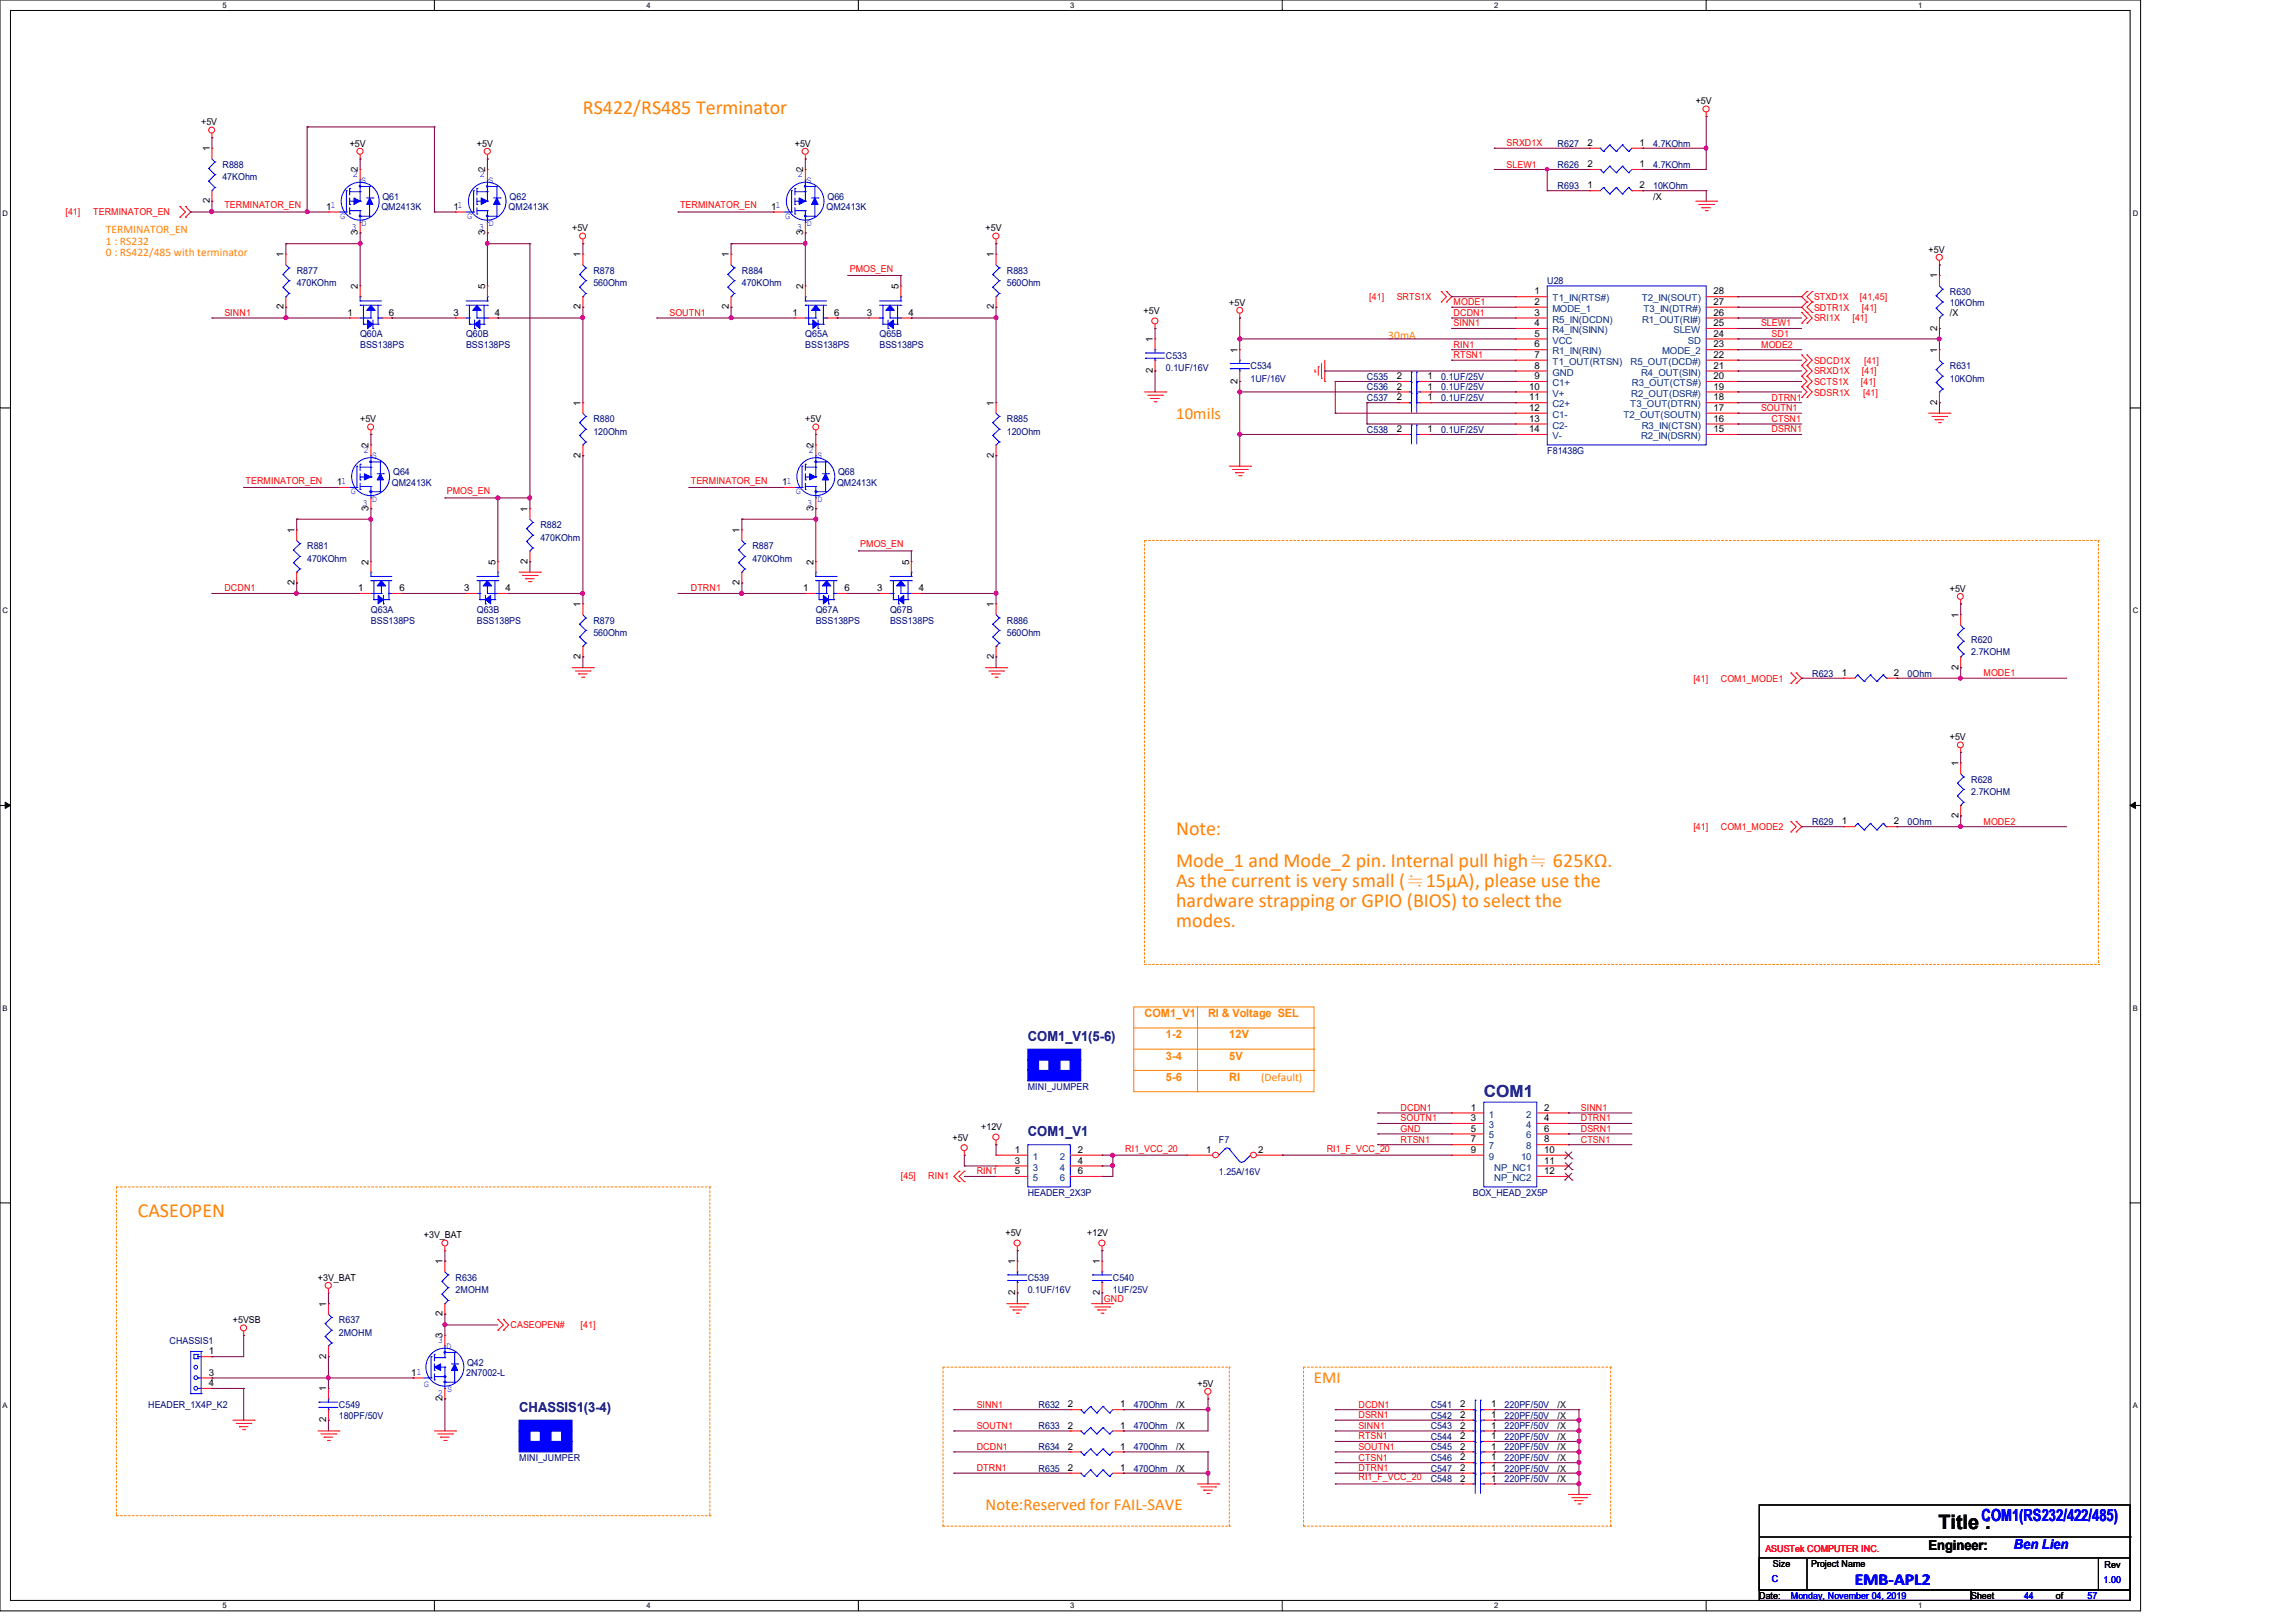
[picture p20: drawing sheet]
<svg xmlns="http://www.w3.org/2000/svg" width="297mm" height="210mm" viewBox="0 0 297 210" stroke-linecap="round" stroke-linejoin="round" font-family="sans-serif">
<defs><g id="words">
<g font-size="2.6" fill="#ff8000">
<text x="75.4" y="14.8">RS422/RS485 Terminator</text>
<text x="152.2" y="108">Note:</text>
<text x="152.2" y="112.2">Mode_1 and Mode_2 pin. Internal pull high≒ 625KΩ.</text>
<text x="152.2" y="114.8">As the current is very small (≒15μA), please use the</text>
<text x="152.2" y="117.3">hardware strapping or GPIO (BIOS) to select the</text>
<text x="152.2" y="119.9">modes.</text>
<text x="17.8" y="157.4">CASEOPEN</text>
</g>
<text font-size="2.6" x="250.9" y="197.9">Title :</text>
<g font-size="2.2" fill="#ff8000">
<text x="152.2" y="54.2">10mils</text>
<text x="170.1" y="179">EMI</text>
<text x="127.6" y="195.5">Note:Reserved for FAIL-SAVE</text>
</g>
<text font-size="2.2" fill="#000080" x="192" y="141.9">COM1</text>
<g font-size="2.2" fill="#00f">
<text x="256.5" y="196.8">COM1(RS232/422/485)</text>
<text x="240" y="205.1">EMB-APL2</text>
</g>
<g font-size="1.8" fill="#000080">
<text x="133" y="134.7">COM1_V1(5-6)</text>
<text x="133" y="147">COM1_V1</text>
<text x="67.2" y="182.7">CHASSIS1(3-4)</text>
</g>
<text font-size="1.8" x="249.6" y="200.5">Engineer:</text>
<text font-size="1.8" fill="#00f" x="260.6" y="200.5">Ben Lien</text>
<g font-size="1.5" fill="#ff8000">
<text x="13.7" y="30.2">TERMINATOR_EN</text>
<text x="13.7" y="31.7">1 : RS232</text>
<text x="13.7" y="33.1">0 : RS422/485 with terminator</text>
<text x="179.7" y="43.9">30mA</text>
<text x="148.1" y="131.7">COM1_V1</text>
<text x="156.3" y="131.7">RI &amp; Voltage SEL</text>
<text x="150.9" y="137.1">3-4</text>
<text x="150.9" y="134.4">1-2</text>
<text x="159.1" y="134.4">12V</text>
<text x="159.1" y="137.1">5V</text>
<text x="150.9" y="139.9">5-6</text>
<text x="159.1" y="139.9">RI</text>
<text x="163.2" y="139.9">(Default)</text>
</g>
<g font-size="1.2">
<text x="26" y="16.2">+5V</text>
<text x="219.5" y="13.5">+5V</text>
<text x="27.1" y="19.6" transform="rotate(-90 27.1 19.6)">1</text>
<text x="45.3" y="19">+5V</text>
<text x="61.7" y="19">+5V</text>
<text x="102.9" y="19">+5V</text>
<text x="205.4" y="21.6">2</text>
<text x="205.4" y="18.9">2</text>
<text x="212.2" y="21.6">1</text>
<text x="212.2" y="18.9">1</text>
<text x="27.1" y="26.3" transform="rotate(-90 27.1 26.3)">2</text>
<text x="42.2" y="27.1">11</text>
<text x="58.7" y="27.1">11</text>
<text x="74" y="29.9">+5V</text>
<text x="99.8" y="27.1">11</text>
<text x="127.5" y="29.9">+5V</text>
<text x="205.4" y="24.4">1</text>
<text x="212.2" y="24.4">2</text>
<text x="213.9" y="25.8">/X</text>
<text x="36.7" y="33.3" transform="rotate(-90 36.7 33.3)">1</text>
<text x="75.1" y="33.3" transform="rotate(-90 75.1 33.3)">1</text>
<text x="94.3" y="33.3" transform="rotate(-90 94.3 33.3)">1</text>
<text x="128.6" y="33.3" transform="rotate(-90 128.6 33.3)">1</text>
<text x="249.6" y="32.7">+5V</text>
<text x="36.7" y="40" transform="rotate(-90 36.7 40)">2</text>
<text x="45" y="40.9">1</text>
<text x="46.3" y="37.4" transform="rotate(-90 46.3 37.4)">2</text>
<text x="50.3" y="40.9">6</text>
<text x="58.7" y="40.9">3</text>
<text x="62.8" y="37.4" transform="rotate(-90 62.8 37.4)">5</text>
<text x="64" y="40.9">4</text>
<text x="75.1" y="40" transform="rotate(-90 75.1 40)">2</text>
<text x="94.3" y="40" transform="rotate(-90 94.3 40)">2</text>
<text x="102.6" y="40.9">1</text>
<text x="103.9" y="37.4" transform="rotate(-90 103.9 37.4)">2</text>
<text x="107.9" y="40.9">6</text>
<text x="112.2" y="40.9">3</text>
<text x="116.3" y="37.4" transform="rotate(-90 116.3 37.4)">5</text>
<text x="117.6" y="40.9">4</text>
<text x="128.6" y="40" transform="rotate(-90 128.6 40)">2</text>
<text x="148" y="40.6">+5V</text>
<text x="159.1" y="39.5">+5V</text>
<text x="198.6" y="38.1">1</text>
<text x="198.6" y="39.5">2</text>
<text x="198.6" y="40.9">3</text>
<text x="221.8" y="40.9">26</text>
<text x="221.8" y="39.5">27</text>
<text x="221.8" y="38.1">28</text>
<text x="250.7" y="36" transform="rotate(-90 250.7 36)">1</text>
<text x="252.3" y="40.9">/X</text>
<text x="149.2" y="44.3" transform="rotate(-90 149.2 44.3)">1</text>
<text x="160.1" y="45.6" transform="rotate(-90 160.1 45.6)">1</text>
<text x="198.6" y="42.2">4</text>
<text x="198.6" y="43.6">5</text>
<text x="198.6" y="45">6</text>
<text x="198.6" y="46.3">7</text>
<text x="198.6" y="47.7">8</text>
<text x="221.8" y="47.7">21</text>
<text x="221.8" y="46.3">22</text>
<text x="221.8" y="45">23</text>
<text x="221.8" y="43.6">24</text>
<text x="221.8" y="42.2">25</text>
<text x="250.7" y="45.6" transform="rotate(-90 250.7 45.6)">1</text>
<text x="250.7" y="42.8" transform="rotate(-90 250.7 42.8)">2</text>
<text x="75.1" y="52.5" transform="rotate(-90 75.1 52.5)">1</text>
<text x="128.6" y="52.5" transform="rotate(-90 128.6 52.5)">1</text>
<text x="149.2" y="48.3" transform="rotate(-90 149.2 48.3)">2</text>
<text x="160.1" y="49.7" transform="rotate(-90 160.1 49.7)">2</text>
<text x="180.8" y="49.1">2</text>
<text x="180.8" y="51.8">2</text>
<text x="180.8" y="50.4">2</text>
<text x="184.7" y="49.1">1</text>
<text x="184.7" y="51.8">1</text>
<text x="184.7" y="50.4">1</text>
<text x="197.9" y="50.4">10</text>
<text x="197.9" y="53.2">12</text>
<text x="197.9" y="51.8">11</text>
<text x="198.6" y="49.1">9</text>
<text x="221.8" y="53.2">17</text>
<text x="221.8" y="51.8">18</text>
<text x="221.8" y="50.4">19</text>
<text x="221.8" y="49.1">20</text>
<text x="250.7" y="52.4" transform="rotate(-90 250.7 52.4)">2</text>
<text x="46.6" y="54.6">+5V</text>
<text x="75.1" y="59.2" transform="rotate(-90 75.1 59.2)">2</text>
<text x="104.2" y="54.6">+5V</text>
<text x="128.6" y="59.2" transform="rotate(-90 128.6 59.2)">2</text>
<text x="180.8" y="55.9">2</text>
<text x="184.7" y="55.9">1</text>
<text x="197.9" y="55.9">14</text>
<text x="197.9" y="54.6">13</text>
<text x="221.8" y="55.9">15</text>
<text x="221.8" y="54.6">16</text>
<text x="43.6" y="62.8">11</text>
<text x="101.2" y="62.8">11</text>
<text x="38.1" y="69" transform="rotate(-90 38.1 69)">1</text>
<text x="68.3" y="66.2" transform="rotate(-90 68.3 66.2)">1</text>
<text x="95.7" y="69" transform="rotate(-90 95.7 69)">1</text>
<text x="38.1" y="75.7" transform="rotate(-90 38.1 75.7)">2</text>
<text x="46.4" y="76.5">1</text>
<text x="47.7" y="73.1" transform="rotate(-90 47.7 73.1)">2</text>
<text x="51.7" y="76.5">6</text>
<text x="60.1" y="76.5">3</text>
<text x="64.1" y="73.1" transform="rotate(-90 64.1 73.1)">5</text>
<text x="65.4" y="76.5">4</text>
<text x="68.3" y="72.9" transform="rotate(-90 68.3 72.9)">2</text>
<text x="95.7" y="75.7" transform="rotate(-90 95.7 75.7)">2</text>
<text x="103.9" y="76.5">1</text>
<text x="105.3" y="73.1" transform="rotate(-90 105.3 73.1)">2</text>
<text x="109.3" y="76.5">6</text>
<text x="113.5" y="76.5">3</text>
<text x="117.6" y="73.1" transform="rotate(-90 117.6 73.1)">5</text>
<text x="118.9" y="76.5">4</text>
<text x="252.3" y="76.6">+5V</text>
<text x="75.1" y="78.6" transform="rotate(-90 75.1 78.6)">1</text>
<text x="128.6" y="78.6" transform="rotate(-90 128.6 78.6)">1</text>
<text x="253.4" y="79.9" transform="rotate(-90 253.4 79.9)">1</text>
<text x="75.1" y="85.3" transform="rotate(-90 75.1 85.3)">2</text>
<text x="128.6" y="85.3" transform="rotate(-90 128.6 85.3)">2</text>
<text x="238.4" y="87.5">1</text>
<text x="245.1" y="87.5">2</text>
<text x="253.4" y="86.7" transform="rotate(-90 253.4 86.7)">2</text>
<text x="252.3" y="95.8">+5V</text>
<text x="253.4" y="99.1" transform="rotate(-90 253.4 99.1)">1</text>
<text x="238.4" y="106.7">1</text>
<text x="245.1" y="106.7">2</text>
<text x="253.4" y="105.9" transform="rotate(-90 253.4 105.9)">2</text>
<text x="190.4" y="143.7">1</text>
<text x="199.8" y="143.7">2</text>
<text x="123.3" y="147.6">+5V</text>
<text x="127" y="146.3">+12V</text>
<text x="131.4" y="149.2">1</text>
<text x="139.5" y="149.2">2</text>
<text x="156.1" y="149.2">1</text>
<text x="162.8" y="149.2">2</text>
<text x="190.4" y="145.1">3</text>
<text x="190.4" y="146.4">5</text>
<text x="190.4" y="147.8">7</text>
<text x="190.4" y="149.2">9</text>
<text x="199.8" y="145.1">4</text>
<text x="199.8" y="146.4">6</text>
<text x="199.8" y="147.8">8</text>
<text x="199.8" y="149.2">10</text>
<text x="131.4" y="150.6">3</text>
<text x="131.4" y="151.9">5</text>
<text x="139.5" y="150.6">4</text>
<text x="139.5" y="151.9">6</text>
<text x="199.8" y="150.6">11</text>
<text x="199.8" y="151.9">12</text>
<text x="54.9" y="160.2">+3V_BAT</text>
<text x="130.1" y="160">+5V</text>
<text x="140.7" y="160">+12V</text>
<text x="41.1" y="165.7">+3V_BAT</text>
<text x="57.3" y="163.6" transform="rotate(-90 57.3 163.6)">1</text>
<text x="131.4" y="167.6" transform="rotate(-90 131.4 167.6)">2</text>
<text x="131.4" y="163.6" transform="rotate(-90 131.4 163.6)">1</text>
<text x="142.3" y="167.6" transform="rotate(-90 142.3 167.6)">2</text>
<text x="142.3" y="163.6" transform="rotate(-90 142.3 163.6)">1</text>
<text x="30.1" y="171.2">+5VSB</text>
<text x="42.2" y="169.1" transform="rotate(-90 42.2 169.1)">1</text>
<text x="57.3" y="173.2" transform="rotate(-90 57.3 173.2)">3</text>
<text x="57.3" y="170.3" transform="rotate(-90 57.3 170.3)">2</text>
<text x="27" y="175.3">1</text>
<text x="27" y="178">3</text>
<text x="27" y="179.4">4</text>
<text x="42.2" y="175.8" transform="rotate(-90 42.2 175.8)">2</text>
<text x="53.2" y="178">11</text>
<text x="155" y="179.4">+5V</text>
<text x="42.2" y="184.1" transform="rotate(-90 42.2 184.1)">2</text>
<text x="42.2" y="180" transform="rotate(-90 42.2 180)">1</text>
<text x="57.3" y="181.3" transform="rotate(-90 57.3 181.3)">2</text>
<text x="138.2" y="182.1">2</text>
<text x="138.2" y="184.9">2</text>
<text x="145" y="182.1">1</text>
<text x="145" y="184.9">1</text>
<text x="152.2" y="182.2">/X</text>
<text x="152.2" y="184.9">/X</text>
<text x="189" y="184.9">2</text>
<text x="189" y="182.1">2</text>
<text x="189" y="183.5">2</text>
<text x="193" y="184.9">1</text>
<text x="193" y="182.1">1</text>
<text x="193" y="183.5">1</text>
<text x="201.6" y="184.9">/X</text>
<text x="201.6" y="182.2">/X</text>
<text x="201.6" y="183.6">/X</text>
<text x="138.2" y="187.6">2</text>
<text x="138.2" y="190.3">2</text>
<text x="145" y="187.6">1</text>
<text x="145" y="190.3">1</text>
<text x="152.2" y="187.7">/X</text>
<text x="152.2" y="190.4">/X</text>
<text x="189" y="187.6">2</text>
<text x="189" y="189">2</text>
<text x="189" y="190.3">2</text>
<text x="189" y="191.7">2</text>
<text x="189" y="186.2">2</text>
<text x="193" y="187.6">1</text>
<text x="193" y="189">1</text>
<text x="193" y="190.3">1</text>
<text x="193" y="191.7">1</text>
<text x="193" y="186.2">1</text>
<text x="201.6" y="187.7">/X</text>
<text x="201.6" y="189">/X</text>
<text x="201.6" y="190.4">/X</text>
<text x="201.6" y="191.8">/X</text>
<text x="201.6" y="186.3">/X</text>
<text x="229.4" y="202.7">Size</text>
<text x="234.4" y="202.7">Project Name</text>
<text x="272.4" y="202.9">Rev</text>
<text x="227.7" y="206.9">Date:</text>
<text x="255.1" y="206.9">Sheet</text>
<text x="266.1" y="206.9">of</text>
</g>
<g font-size="1.2" fill="#000080">
<text x="28.8" y="21.7">R888</text>
<text x="28.8" y="23.3">47KOhm</text>
<text x="201.6" y="21.7">R626</text>
<text x="201.6" y="19">R627</text>
<text x="213.9" y="21.7">4.7KOhm</text>
<text x="213.9" y="19">4.7KOhm</text>
<text x="49.4" y="27.2">QM2413K</text>
<text x="49.5" y="25.8">Q61</text>
<text x="65.8" y="27.2">QM2413K</text>
<text x="66" y="25.8">Q62</text>
<text x="107" y="27.2">QM2413K</text>
<text x="107.1" y="25.8">Q66</text>
<text x="201.6" y="24.4">R693</text>
<text x="213.9" y="24.4">10KOhm</text>
<text x="38.4" y="35.4">R877</text>
<text x="76.8" y="35.4">R878</text>
<text x="96" y="35.4">R884</text>
<text x="130.3" y="35.4">R883</text>
<text x="38.4" y="37">470KOhm</text>
<text x="76.8" y="37">560Ohm</text>
<text x="96" y="37">470KOhm</text>
<text x="130.3" y="37">560Ohm</text>
<text x="200.2" y="36.8">U28</text>
<text x="252.3" y="38.1">R630</text>
<text x="252.3" y="39.5">10KOhm</text>
<text x="46.6" y="43.6">Q60A</text>
<text x="46.6" y="45">BSS138PS</text>
<text x="60.3" y="43.6">Q60B</text>
<text x="60.3" y="45">BSS138PS</text>
<text x="104.2" y="43.6">Q65A</text>
<text x="104.2" y="45">BSS138PS</text>
<text x="113.8" y="43.6">Q65B</text>
<text x="113.8" y="45">BSS138PS</text>
<text x="150.9" y="46.4">C533</text>
<text x="161.8" y="47.8">C534</text>
<text x="252.3" y="47.8">R631</text>
<text x="150.9" y="48">0.1UF/16V</text>
<text x="161.8" y="49.4">1UF/16V</text>
<text x="176.9" y="49.1">C535</text>
<text x="176.9" y="51.9">C537</text>
<text x="176.9" y="50.5">C536</text>
<text x="186.5" y="49.1">0.1UF/25V</text>
<text x="186.5" y="51.9">0.1UF/25V</text>
<text x="186.5" y="50.5">0.1UF/25V</text>
<text x="252.3" y="49.4">10KOhm</text>
<text x="76.8" y="54.6">R880</text>
<text x="76.8" y="56.3">120Ohm</text>
<text x="130.3" y="54.6">R885</text>
<text x="130.3" y="56.3">120Ohm</text>
<text x="176.9" y="56">C538</text>
<text x="186.5" y="56">0.1UF/25V</text>
<text x="200.2" y="58.7">F81438G</text>
<text x="50.7" y="62.9">QM2413K</text>
<text x="50.9" y="61.5">Q64</text>
<text x="108.3" y="62.9">QM2413K</text>
<text x="108.5" y="61.5">Q68</text>
<text x="39.8" y="71.1">R881</text>
<text x="69.9" y="68.3">R882</text>
<text x="69.9" y="70">470KOhm</text>
<text x="97.4" y="71.1">R887</text>
<text x="39.8" y="72.7">470KOhm</text>
<text x="97.4" y="72.7">470KOhm</text>
<text x="48" y="79.3">Q63A</text>
<text x="48" y="80.7">BSS138PS</text>
<text x="61.7" y="79.3">Q63B</text>
<text x="61.7" y="80.7">BSS138PS</text>
<text x="76.8" y="80.7">R879</text>
<text x="76.8" y="82.3">560Ohm</text>
<text x="105.6" y="79.3">Q67A</text>
<text x="105.6" y="80.7">BSS138PS</text>
<text x="115.2" y="79.3">Q67B</text>
<text x="115.2" y="80.7">BSS138PS</text>
<text x="130.3" y="80.7">R886</text>
<text x="130.3" y="82.3">560Ohm</text>
<text x="255.1" y="83.1">R620</text>
<text x="234.5" y="87.5">R623</text>
<text x="246.9" y="87.5">0Ohm</text>
<text x="255.1" y="84.8">2.7KOHM</text>
<text x="255.1" y="101.3">R628</text>
<text x="234.5" y="106.7">R629</text>
<text x="246.9" y="106.7">0Ohm</text>
<text x="255.1" y="102.9">2.7KOHM</text>
<text x="133" y="141">MINI_JUMPER</text>
<text x="157.7" y="147.9">F7</text>
<text x="133" y="154.7">HEADER_2X3P</text>
<text x="157.7" y="152">1.25A/16V</text>
<text x="190.6" y="154.7">BOX_HEAD_2X5P</text>
<text x="59" y="165.7">R636</text>
<text x="59" y="167.3">2MOHM</text>
<text x="133" y="165.7">C539</text>
<text x="133" y="167.3">0.1UF/16V</text>
<text x="144" y="165.7">C540</text>
<text x="144" y="167.3">1UF/25V</text>
<text x="21.9" y="173.9">CHASSIS1</text>
<text x="43.9" y="171.2">R637</text>
<text x="43.9" y="172.8">2MOHM</text>
<text x="60.3" y="178.1">2N7002-L</text>
<text x="60.5" y="176.7">Q42</text>
<text x="19.2" y="182.2">HEADER_1X4P_K2</text>
<text x="43.9" y="182.2">C549</text>
<text x="43.9" y="183.6">180PF/50V</text>
<text x="134.4" y="182.2">R632</text>
<text x="134.4" y="184.9">R633</text>
<text x="146.7" y="182.2">470Ohm</text>
<text x="146.7" y="184.9">470Ohm</text>
<text x="185.2" y="184.9">C543</text>
<text x="185.2" y="182.2">C541</text>
<text x="185.2" y="183.6">C542</text>
<text x="194.7" y="184.9">220PF/50V</text>
<text x="194.7" y="182.2">220PF/50V</text>
<text x="194.7" y="183.6">220PF/50V</text>
<text x="67.2" y="189">MINI_JUMPER</text>
<text x="134.4" y="187.7">R634</text>
<text x="134.4" y="190.4">R635</text>
<text x="146.7" y="187.7">470Ohm</text>
<text x="146.7" y="190.4">470Ohm</text>
<text x="185.2" y="187.7">C545</text>
<text x="185.2" y="189">C546</text>
<text x="185.2" y="190.4">C547</text>
<text x="185.2" y="191.8">C548</text>
<text x="185.2" y="186.3">C544</text>
<text x="194.7" y="187.7">220PF/50V</text>
<text x="194.7" y="189">220PF/50V</text>
<text x="194.7" y="190.4">220PF/50V</text>
<text x="194.7" y="191.8">220PF/50V</text>
<text x="194.7" y="186.3">220PF/50V</text>
</g>
<g font-size="1.2" fill="#00f">
<text x="45.7" y="22.9">2</text>
<text x="46.7" y="23.6">S</text>
<text x="62.1" y="22.9">2</text>
<text x="63.2" y="23.6">S</text>
<text x="103.3" y="22.9">2</text>
<text x="104.4" y="23.6">S</text>
<text x="44" y="28.3">G</text>
<text x="45.5" y="29.8">3</text>
<text x="46.7" y="29.3">D</text>
<text x="60.5" y="28.3">G</text>
<text x="62" y="29.8">3</text>
<text x="63.2" y="29.3">D</text>
<text x="101.6" y="28.3">G</text>
<text x="103.1" y="29.8">3</text>
<text x="104.4" y="29.3">D</text>
<text x="47" y="58.6">2</text>
<text x="48.1" y="59.3">S</text>
<text x="104.7" y="58.6">2</text>
<text x="105.8" y="59.3">S</text>
<text x="45.4" y="64">G</text>
<text x="46.9" y="65.4">3</text>
<text x="48.1" y="64.9">D</text>
<text x="103" y="64">G</text>
<text x="104.5" y="65.4">3</text>
<text x="105.8" y="64.9">D</text>
<text x="56.6" y="173.8">3</text>
<text x="54.9" y="179.4">G</text>
<text x="57.7" y="174.5">D</text>
<text x="56.6" y="180.7">2</text>
<text x="57.9" y="180.1">S</text>
<text x="229.3" y="204.7">C</text>
<text x="231.8" y="206.9">Monday, November 04, 2019</text>
<text x="262" y="206.9">44</text>
<text x="270.2" y="206.9">57</text>
<text x="272.2" y="204.8">1.00</text>
</g>
<g font-size="1.2" fill="#f00">
<text x="195" y="18.9">SRXD1X</text>
<text x="195" y="21.7">SLEW1</text>
<text x="8.5" y="27.9">[41]</text>
<text x="12.1" y="27.9">TERMINATOR_EN</text>
<text x="29" y="27">TERMINATOR_EN</text>
<text x="88" y="27">TERMINATOR_EN</text>
<text x="110" y="35.2">PMOS_EN</text>
<text x="29" y="40.9">SINN1</text>
<text x="86.7" y="40.9">SOUTN1</text>
<text x="177.2" y="38.9">[41]</text>
<text x="180.8" y="38.9">SRTS1X</text>
<text x="188.1" y="39.5">MODE1</text>
<text x="188.1" y="40.9">DCDN1</text>
<text x="234.8" y="38.9">STXD1X</text>
<text x="234.8" y="40.2">SDTR1X</text>
<text x="234.8" y="41.6">SRI1X</text>
<text x="239.7" y="41.6">[41]</text>
<text x="240.7" y="38.9">[41,45]</text>
<text x="241" y="40.2">[41]</text>
<text x="188.1" y="45">RIN1</text>
<text x="188.1" y="42.2">SINN1</text>
<text x="188.1" y="46.4">RTSN1</text>
<text x="227.9" y="42.2">SLEW1</text>
<text x="227.9" y="45">MODE2</text>
<text x="229.3" y="43.6">SD1</text>
<text x="234.8" y="47.1">SDCD1X</text>
<text x="241.3" y="47.1">[41]</text>
<text x="227.9" y="53.2">SOUTN1</text>
<text x="229.3" y="51.9">DTRN1</text>
<text x="234.8" y="48.4">SRXD1X</text>
<text x="234.8" y="51.2">SDSR1X</text>
<text x="234.8" y="49.8">SCTS1X</text>
<text x="240.8" y="49.8">[41]</text>
<text x="241" y="48.4">[41]</text>
<text x="241.1" y="51.2">[41]</text>
<text x="229.3" y="54.6">CTSN1</text>
<text x="229.3" y="56">DSRN1</text>
<text x="31.8" y="62.6">TERMINATOR_EN</text>
<text x="57.8" y="64">PMOS_EN</text>
<text x="89.4" y="62.6">TERMINATOR_EN</text>
<text x="111.3" y="70.8">PMOS_EN</text>
<text x="29" y="76.5">DCDN1</text>
<text x="89.4" y="76.5">DTRN1</text>
<text x="219.2" y="88.2">[41]</text>
<text x="222.7" y="88.2">COM1_MODE1</text>
<text x="256.7" y="87.5">MODE1</text>
<text x="219.2" y="107.4">[41]</text>
<text x="222.7" y="107.4">COM1_MODE2</text>
<text x="256.7" y="106.7">MODE2</text>
<text x="181.3" y="143.8">DCDN1</text>
<text x="204.6" y="143.8">SINN1</text>
<text x="145.6" y="149">RI1_VCC_20</text>
<text x="171.7" y="149">RI1_F_VCC_20</text>
<text x="181.3" y="146.5">GND</text>
<text x="181.3" y="147.9">RTSN1</text>
<text x="181.3" y="145.1">SOUTN1</text>
<text x="204.6" y="146.5">DSRN1</text>
<text x="204.6" y="145.1">DTRN1</text>
<text x="204.6" y="147.9">CTSN1</text>
<text x="116.6" y="152.6">[45]</text>
<text x="120.1" y="152.6">RIN1</text>
<text x="126.4" y="152">RIN1</text>
<text x="66.1" y="171.9">CASEOPEN#</text>
<text x="75.1" y="171.9">[41]</text>
<text x="142.9" y="168.4">GND</text>
<text x="126.4" y="182.2">SINN1</text>
<text x="126.4" y="184.9">SOUTN1</text>
<text x="175.8" y="182.2">DCDN1</text>
<text x="175.8" y="183.5">DSRN1</text>
<text x="175.8" y="184.9">SINN1</text>
<text x="126.4" y="187.6">DCDN1</text>
<text x="126.4" y="190.4">DTRN1</text>
<text x="175.8" y="191.6">RI1_F_VCC_20</text>
<text x="175.8" y="186.3">RTSN1</text>
<text x="175.8" y="187.6">SOUTN1</text>
<text x="175.8" y="189">CTSN1</text>
<text x="175.8" y="190.4">DTRN1</text>
<text x="228.5" y="200.8">ASUSTek COMPUTER INC.</text>
</g>
<g font-size="1.2" fill="#004080">
<text x="200.9" y="39">T1_IN(RTS#)</text>
<text x="200.9" y="40.3">MODE_1</text>
<text x="200.9" y="41.7">R5_IN(DCDN)</text>
<text x="212.5" y="39">T2_IN(SOUT)</text>
<text x="212.5" y="41.7">R1_OUT(RI#)</text>
<text x="212.7" y="40.3">T3_IN(DTR#)</text>
<text x="200.9" y="43.1">R4_IN(SINN)</text>
<text x="200.9" y="44.4">VCC</text>
<text x="200.9" y="45.8">R1_IN(RIN)</text>
<text x="200.9" y="47.2">T1_OUT(RTSN)</text>
<text x="211" y="47.2">R5_OUT(DCD#)</text>
<text x="215.1" y="45.8">MODE_2</text>
<text x="216.6" y="43.1">SLEW</text>
<text x="218.4" y="44.4">SD</text>
<text x="200.9" y="48.6">GND</text>
<text x="200.9" y="50">C1+</text>
<text x="200.9" y="51.3">V+</text>
<text x="200.9" y="52.7">C2+</text>
<text x="211" y="52.7">T3_OUT(DTRN)</text>
<text x="211.1" y="51.3">R2_OUT(DSR#)</text>
<text x="211.2" y="50">R3_OUT(CTS#)</text>
<text x="212.4" y="48.6">R4_OUT(SIN)</text>
<text x="200.9" y="56.8">V-</text>
<text x="200.9" y="55.5">C2-</text>
<text x="200.9" y="54.1">C1-</text>
<text x="210.1" y="54.1">T2_OUT(SOUTN)</text>
<text x="212.4" y="56.8">R2_IN(DSRN)</text>
<text x="212.5" y="55.5">R3_IN(CTSN)</text>
<text x="192.7" y="144.6">1</text>
<text x="192.7" y="146">3</text>
<text x="192.7" y="147.3">5</text>
<text x="192.7" y="148.7">7</text>
<text x="197.5" y="144.6">2</text>
<text x="197.5" y="146">4</text>
<text x="197.5" y="147.3">6</text>
<text x="197.5" y="148.7">8</text>
<text x="133.7" y="150.1">1</text>
<text x="133.7" y="151.5">3</text>
<text x="133.7" y="152.8">5</text>
<text x="137.2" y="150.1">2</text>
<text x="137.2" y="151.5">4</text>
<text x="137.2" y="152.8">6</text>
<text x="192.7" y="150.1">9</text>
<text x="193.4" y="151.5">NP_NC1</text>
<text x="193.4" y="152.8">NP_NC2</text>
<text x="196.8" y="150.1">10</text>
</g>
<g font-size="1">
<text x="28.8" y="1">5</text>
<text x="83.7" y="1">4</text>
<text x="138.5" y="1">3</text>
<text x="193.4" y="1">2</text>
<text x="248.2" y="1">1</text>
<text x=".3" y="27.9">D</text>
<text x="276" y="27.9">D</text>
<text x=".3" y="79.4">C</text>
<text x="276" y="79.4">C</text>
<text x=".3" y="130.8">B</text>
<text x="276" y="130.8">B</text>
<text x=".3" y="182.2">A</text>
<text x="276" y="182.2">A</text>
<text x="28.8" y="208.1">5</text>
<text x="83.7" y="208.1">4</text>
<text x="138.5" y="208.1">3</text>
<text x="193.4" y="208.1">2</text>
<text x="248.2" y="208.1">1</text>
</g>
</g></defs>
<path d="M0 0h277v208.4h-277zM1.4 1.4h274.3v205.7h-274.3z" fill="none" stroke="#000" stroke-width=".13"/>
<g fill="#fff">
<path d="M28.8 .1h.5v1.1h-.5z"/>
<path d="M28.8 207.2h.5v1.1h-.5z"/>
</g>
<path d="M56.2 0v1.4M56.2 207.1v1.3" fill="none" stroke="#000" stroke-width=".13"/>
<g fill="#fff">
<path d="M83.7 .1h.5v1.1h-.5z"/>
<path d="M83.7 207.2h.5v1.1h-.5z"/>
</g>
<path d="M111.1 0v1.4M111.1 207.1v1.3" fill="none" stroke="#000" stroke-width=".13"/>
<g fill="#fff">
<path d="M138.5 .1h.6v1.1h-.6z"/>
<path d="M138.5 207.2h.6v1.1h-.6z"/>
</g>
<path d="M165.9 0v1.4M165.9 207.1v1.3" fill="none" stroke="#000" stroke-width=".13"/>
<g fill="#fff">
<path d="M193.4 .1h.5v1.1h-.5z"/>
<path d="M193.4 207.2h.5v1.1h-.5z"/>
</g>
<path d="M220.8 0v1.4M220.8 207.1v1.3" fill="none" stroke="#000" stroke-width=".13"/>
<g fill="#fff">
<path d="M248.2 .1h.6v1.1h-.6z"/>
<path d="M248.2 207.2h.6v1.1h-.6z"/>
<path d="M.3 27.1h.8v1.1h-.8z"/>
<path d="M276 27.1h.7v1.1h-.7z"/>
<path d="M.3 78.5h.8v1.1h-.8z"/>
<path d="M276 78.5h.7v1.1h-.7z"/>
</g>
<path d="M0 52.8h1.4M275.7 52.8h1.3" fill="none" stroke="#000" stroke-width=".13"/>
<g fill="#fff">
<path d="M.3 129.9h.7v1.1h-.7z"/>
<path d="M276 129.9h.6v1.1h-.6z"/>
</g>
<path d="M0 104.2h1.4M275.7 104.2h1.3" fill="none" stroke="#000" stroke-width=".13"/>
<path d="M.7 103.8l.7 .4-.7 .4zM275.7 104.2l.7-.4v.8z" fill="#000" stroke="#000" stroke-width=".13"/>
<g fill="#fff">
<path d="M.3 181.4h.7v1.1h-.7z"/>
<path d="M276 181.4h.6v1.1h-.6z"/>
</g>
<path d="M0 155.7h1.4M275.7 155.7h1.3M227.7 194.7h48v11h-48zM227.7 198.9h48M275.7 198.9h.1M227.7 201.6h6.1v4.1h-6.1zM227.7 205.7h27.4v1.4h-27.4zM234 201.6h37.6M255.1 205.7h20.6v1.4h-20.6zM271.6 201.6h4.1v4.1h-4.1zM271.6 201.6h.1" fill="none" stroke="#000" stroke-width=".13"/>
<path d="M146.7 130.3h23.4v11h-23.4zM146.7 138.5h23.4M146.7 135.8h23.4M146.7 133h23.4M155 130.3v11M170.1 138.5h.1M170.1 135.8h.1M170.1 133h.1M155 141.3h.1" fill="none" stroke="#ff8000" stroke-width=".13"/>
<g fill="none" stroke="#ff8000" stroke-width=".13" stroke-dasharray=".3">
<path d="M148.1 69.9h123.5M148.1 69.9v54.9M271.6 69.9h.1M271.6 69.9v54.9M148.1 124.8h123.5M148.1 124.8h.1M271.6 124.8h.1M15.1 153.6h76.8M15.1 153.6v42.5M91.9 153.6h.1M91.9 153.6v42.5M122 176.9h37.1"/>
<path d="M122 176.9v20.6M159.1 176.9h.1M159.1 176.9v20.6M168.7 176.9h39.7M168.7 176.9v20.6M208.4 176.9h.1M208.4 176.9v20.6M15.1 196.1h.1M15.1 196.1h76.8M91.9 196.1h.1M122 197.5h37.1M122 197.5h.1"/>
<path d="M159.1 197.5h.1M168.7 197.5h.1M168.7 197.5h39.7M208.4 197.5h.1"/>
</g>
<g fill="none" stroke="#f00" stroke-width=".13">
<path d="M27.4 17.8h.1M27.4 17.3v.5M220.8 15.1h.1M220.8 14.5v.6M23.3 28.1h.1M23.3 26.7h.1M23.3 26.7l.7 .7-.7 .7M24 26.7h.1M24 28.1h.1M24 26.7l.7 .7-.7 .7M42.5 27.4h.1M42.5 27.4h1.4"/>
<path d="M46.6 20.6h.1M46.6 21.9h.1M46.6 30.1h.1M46.6 20v.6M46.6 21.9v1.4M46.6 28.8v1.3M63.1 20.6h.1M63.1 37h.1M63.1 20v.6M63.1 37v1.4M75.4 31.5h.1M75.4 31v.5"/>
<path d="M94.6 32.9h.1M94.6 39.8h.1M94.6 32.9v1.4M94.6 38.4v1.4M104.2 20.6h.1M104.2 37h.1M104.2 20v.6M104.2 37v1.4M116.6 37h.1M116.6 37v1.4M128.9 31.5h.1M128.9 32.9h.1"/>
<path d="M128.9 39.8h.1M128.9 31v.5M128.9 32.9v1.4M128.9 38.4v1.4M186.5 39.1h.1M186.5 37.7h.1M186.5 37.7l.7 .7-.7 .7M187.2 37.7h.1M187.2 39.1h.1M187.2 37.7l.7 .7-.7 .7M196.1 38.4h.1M196.1 39.8h.1"/>
<path d="M196.1 38.4h4.1M196.1 39.8h4.1M205.7 21.9h.1M205.7 21.9h1.4M211.2 21.9h1.4M212.6 21.9h.1M219.5 26h2.7M219.8 26.5h2M220.3 26.9h.1M220.3 26.9h1.1M220.7 27.3h.2M220.8 38.4h4.1"/>
<path d="M220.8 39.8h4.1M220.9 27.3h.1M221.8 26.5h.1M222.2 26h.1M224.9 39.8h.1M224.9 38.4h.1M233.8 37.7h.1M233.8 39.1h.1M233.8 37.7l-.6 .7 .6 .7M233.8 39.1l-.6 .7 .6 .6M234.5 39.1h.1M234.5 37.7h.1"/>
<path d="M234.5 37.7l-.7 .7 .7 .7M234.5 39.1l-.7 .7 .7 .6M251 34.3h.1M251 35.6h.1M251 33.7v.6M251 35.6v1.4M48 56.2h.1M48 57.6h.1M48 55.7v.5M48 57.6v1.4M59 41.1h.1M59 41.1h1.3"/>
<path d="M63.1 41.1h1.3M64.4 41.1h.1M75.4 52.1h.1M75.4 59h.1M75.4 52.1v1.4M75.4 57.6v1.4M102.9 41.1h.1M102.9 41.1h1.3M105.6 56.2h.1M105.6 57.6h.1M105.6 55.7v.5M105.6 57.6v1.4"/>
<path d="M107 41.1h1.3M108.3 41.1h.1M112.4 41.1h.1M112.4 41.1h1.4M116.6 41.1h1.3M117.9 41.1h.1M148.1 50.7h2.8M148.5 51.1h2M148.9 51.6h.1M148.9 51.6h1.1M149.4 52h.2M149.5 42.5h.1"/>
<path d="M149.5 43.9h.1M149.5 48h.1M149.5 42v.5M149.5 43.9v1.4M149.5 46.6v1.4M149.6 52h.1M150.5 51.1h.1M150.9 50.7h.1M160.4 41.1h.1M160.4 40.6v.5M170.2 48.1h.1M170.2 47.8v.3"/>
<path d="M170.6 47.5h.1M170.6 47.5v1.1M171 48.9h.1M171 47v1.9M171.4 49.4h.1M171.4 46.6v2.8M181 49.4h.1M181 49.4h1.4M183.8 49.4h1.4M185.2 49.4h.1M196.1 41.1h.1M196.1 42.5h.1"/>
<path d="M196.1 43.9h.1M196.1 45.3h.1M196.1 46.6h.1M196.1 48h.1M196.1 49.4h.1M196.1 50.7h.1M196.1 56.2h.1M196.1 54.9h.1M196.1 53.5h.1M196.1 52.1h.1M196.1 50.7h4.1M196.1 53.5h4.1"/>
<path d="M196.1 41.1h4.1M196.1 42.5h4.1M196.1 43.9h4.1M196.1 45.3h4.1M196.1 46.6h4.1M196.1 48h4.1M196.1 49.4h4.1M196.1 56.2h4.1M196.1 54.9h4.1M196.1 52.1h4.1M220.8 50.7h4.1M220.8 53.5h4.1"/>
<path d="M220.8 41.1h4.1M220.8 42.5h4.1M220.8 43.9h4.1M220.8 45.3h4.1M220.8 46.6h4.1M220.8 48h4.1M220.8 49.4h4.1M220.8 56.2h4.1M220.8 54.9h4.1M220.8 52.1h4.1M224.9 56.2h.1M224.9 54.9h.1"/>
<path d="M224.9 53.5h.1M224.9 52.1h.1M224.9 50.7h.1M224.9 49.4h.1M224.9 48h.1M224.9 46.6h.1M224.9 45.3h.1M224.9 43.9h.1M224.9 42.5h.1M224.9 41.1h.1M233.2 47.3h.1M233.2 48.7h.1"/>
<path d="M233.2 40.4h.1M233.2 41.8h.1M233.2 50h.1M233.2 51.4h.1M233.2 45.9h.1M233.2 47.3l.6 .7-.6 .7M233.2 40.4l.6 .7-.6 .7M233.2 50l.6 .7-.6 .7M233.2 48.7l.6 .7-.6 .6M233.2 45.9l.6 .7-.6 .7M233.8 47.3h.1M233.8 48.7h.1"/>
<path d="M233.8 40.4h.1M233.8 41.8h.1M233.8 50h.1M233.8 51.4h.1M233.8 45.9h.1M233.8 47.3l.7 .7-.7 .7M233.8 40.4l.7 .7-.7 .7M233.8 50l.7 .7-.7 .7M233.8 48.7l.7 .7-.7 .6M233.8 45.9l.7 .7-.7 .7M234.5 40.4h.1M249.6 53.5h2.7"/>
<path d="M250 53.9h1.9M250.4 54.3h.1M250.4 54.3h1.1M250.9 54.7h.2M251 45.3h.1M251 52.1h.1M251 42.5h.1M251 41.1v1.4M251 45.3v1.3M251 50.7v1.4M251.1 54.7h.1M251.9 53.9h.1"/>
<path d="M252.3 53.5h.1M38.4 68.6h.1M38.4 75.4h.1M38.4 68.6v1.3M38.4 74v1.4M43.9 63.1h.1M43.9 63.1h1.4M48 65.8h.1M48 64.4v1.4M67.2 74h2.7M67.6 74.5h1.9M68 74.9h.1"/>
<path d="M68 74.9h1.1M68.4 75.3h.3M68.7 75.3h.1M69.5 74.5h.1M69.9 74h.1M75.4 78.1h.1M75.4 78.1v1.4M96 68.6h.1M96 75.4h.1M96 68.6v1.3M96 74v1.4M101.5 63.1h.1"/>
<path d="M101.5 63.1h1.4M104.2 76.8h.1M104.2 76.8h1.4M105.6 72.7h.1M105.6 65.8h.1M105.6 64.4v1.4M105.6 72.7v1.3M108.3 76.8h1.4M109.7 76.8h.1M113.8 76.8h.1M113.8 76.8h1.4M117.9 72.7h.1"/>
<path d="M117.9 76.8h1.4M117.9 72.7v1.3M119.3 76.8h.1M159.1 60.3h2.7M159.5 60.7h1.9M159.9 61.2h.1M159.9 61.2h1.1M160.3 61.6h.3M160.6 61.6h.1M161.4 60.7h.1M161.8 60.3h.1M253.7 78.1h.1"/>
<path d="M253.7 77.6v.5M74 86.4h2.8M74.5 86.8h1.9M74.9 87.2h.1M74.9 87.2h1.1M75.3 87.6h.3M75.4 85h.1M75.4 83.7v1.3M75.6 87.6h.1M76.4 86.8h.1M76.8 86.4h.1M127.6 86.4h2.7"/>
<path d="M128 86.8h1.9M128.4 87.2h.1M128.4 87.2h1.1M128.8 87.6h.2M129 87.6h.1M129.9 86.8h.1M130.3 86.4h.1M231.8 88.4h.1M231.8 87.1h.1M231.8 87.1l.7 .7-.7 .6M232.5 87.1h.1M232.5 88.4h.1"/>
<path d="M232.5 87.1l.7 .7-.7 .6M253.7 97.4h.1M253.7 96.8v.6M231.8 107.7h.1M231.8 106.3h.1M231.8 106.3l.7 .7-.7 .7M232.5 106.3h.1M232.5 107.7h.1M232.5 106.3l.7 .7-.7 .7M238.6 107h.1M238.6 107h1.4M244.1 107h1.4"/>
<path d="M245.5 107h.1M124.1 151.6h.1M124.1 152.9h.1M124.1 151.6l-.7 .6 .7 .7M124.8 149.5h.1M124.8 151.6h.1M124.8 152.9h.1M124.8 148.9v.6M124.8 151.6l-.7 .6 .7 .7M128.9 148.1h.1M128.9 147.6v.5M31.5 172.8h.1"/>
<path d="M31.5 172.3v.5M42.5 167.3h.1M42.5 166.8v.5M53.5 178.3h.1M53.5 178.3h1.4M57.6 161.8h.1M57.6 172.8h.1M57.6 163.2h.1M57.6 170.1h.1M57.6 161.3v.5M57.6 163.2v1.4M57.6 168.7v1.4"/>
<path d="M57.6 172.8v1.4M57.6 179.7v1.3M64.4 172.1h.1M64.4 170.7h.1M64.4 170.7l.8 .7-.8 .7M65.2 172.1h.1M65.2 170.7h.1M65.2 170.7l.6 .7-.6 .7M130.3 168.7h2.7M130.7 169.1h1.9M131.1 169.5h.1M131.1 169.5h1.1"/>
<path d="M131.5 169.9h.3M131.7 161.8h.1M131.7 161.3v.5M131.8 169.9h.1M132.6 169.1h.1M133 168.7h.1M141.3 168.7h2.7M141.7 169.1h1.9M142.1 169.5h.1M142.1 169.5h1.1M142.5 169.9h.2M142.6 161.8h.1"/>
<path d="M142.6 163.2h.1M142.6 167.3h.1M142.6 161.3v.5M142.6 163.2v1.4M142.6 165.9v1.4M142.7 169.9h.1M143.6 169.1h.1M144 168.7h.1M30.1 183.8h2.8M30.6 184.2h1.9M31 184.6h.1M31 184.6h1.1"/>
<path d="M31.4 185h.3M31.7 185h.1M32.5 184.2h.1M32.9 183.8h.1M41.1 185.2h2.8M41.5 185.5h2M42 186h.1M42 186h1.1M42.4 186.4h.2M42.6 186.4h.1M43.5 185.5h.1M43.9 185.2h.1"/>
<path d="M56.2 185.2h2.8M56.6 185.5h1.9M57 186h.1M57 186h1.1M57.4 186.4h.3M57.6 181h.1M57.7 186.4h.1M58.5 185.5h.1M59 185.2h.1M138.5 187.9h.1M138.5 182.4h.1M138.5 182.4h1.4"/>
<path d="M138.5 187.9h1.4M144 182.4h1.4M144 187.9h1.4M145.4 187.9h.1M145.4 182.4h.1M155 192h2.7M155.4 192.4h1.9M155.8 192.8h.1M155.8 192.8h1.1M156.2 193.3h.3M156.3 181h.1M156.3 180.5v.5"/>
<path d="M156.5 193.3h.1M157.3 192.4h.1M157.7 192h.1M189.3 185.2h.1M189.3 182.4h.1M189.3 187.9h.1M189.3 189.3h.1M189.3 190.6h.1M189.3 185.2h1.3M189.3 182.4h1.3M189.3 187.9h1.3M189.3 189.3h1.3"/>
<path d="M189.3 190.6h1.3M192 185.2h1.4M192 182.4h1.4M192 187.9h1.4M192 189.3h1.4M192 190.6h1.4M193.4 185.2h.1M193.4 182.4h.1M193.4 187.9h.1M193.4 189.3h.1M193.4 190.6h.1M203 193.4h2.7"/>
<path d="M203.4 193.8h1.9M203.8 194.2h.1M203.8 194.2h1.1M204.2 194.6h.3M204.5 194.6h.1M205.3 193.8h.1M205.7 193.4h.1"/>
<circle cx="27.4" cy="16.8" r=".38"/>
<circle cx="46.6" cy="19.6" r=".39"/>
<circle cx="63.1" cy="19.6" r=".39"/>
<circle cx="104.2" cy="19.6" r=".39"/>
<circle cx="220.8" cy="14.1" r=".39"/>
<circle cx="75.4" cy="30.5" r=".38"/>
<circle cx="128.9" cy="30.5" r=".39"/>
<circle cx="251" cy="33.3" r=".39"/>
<circle cx="48" cy="55.2" r=".38"/>
<circle cx="105.6" cy="55.2" r=".38"/>
<circle cx="149.5" cy="41.5" r=".39"/>
<circle cx="160.4" cy="40.2" r=".38"/>
<circle cx="253.7" cy="77.2" r=".38"/>
<circle cx="253.7" cy="96.4" r=".38"/>
<circle cx="124.8" cy="148.5" r=".39"/>
<circle cx="128.9" cy="147.1" r=".39"/>
<circle cx="31.5" cy="171.8" r=".39"/>
<circle cx="42.5" cy="166.3" r=".39"/>
<circle cx="57.6" cy="160.8" r=".38"/>
<circle cx="131.6" cy="160.8" r=".39"/>
<circle cx="142.6" cy="160.8" r=".39"/>
<circle cx="156.3" cy="180" r=".39"/>
</g>
<g fill="none" stroke="#00f" stroke-width=".13">
<path d="M43.9 27.4h.9M44.8 27.4h.1M44.8 24.7h.1M44.8 24.7v2.7M45.3 26.5h.1M45.3 24.4h.1M45.3 27.7h.1M45.3 24.4v.8M45.3 25.6v.9M45.3 26.9v.8M45.3 24.8h1.3M45.3 27.3h1.3"/>
<path d="M45.3 26h1.3M46.6 24.8h.1M46.6 23.3h.1M46.6 27.3h.1M46.6 28.8h.1M46.6 26h.1M46.6 28h.1M46.6 23.3v2.7M46.6 27.3v1.5M46.6 24.1h1.2M46.6 28h1.2M47.5 25.6h.8"/>
<path d="M47.8 24.1h.1M47.8 28h.1M47.8 24.1v3.9M48.3 25.6h.1M60.3 39.5h2.8M60.3 38.9h2.8M60.7 39.5v2.5M62.7 39.5v2.5M63.1 39.5h.1M63.1 38.9h.1M63.1 38.4h.1M63.1 38.4v.5"/>
<path d="M94.2 37.2h.1M94.2 35.5h.1M94.2 37.2l.8 .8M94.2 35.5l.8 .8M94.6 38.4h.1M94.6 34.3l.4 .4M95 38h.1M95 34.7h.1M95 36.3h.1M95 38l-.4 .4M95 36.3l-.8 .9M95 34.7l-.8 .8"/>
<path d="M104.2 39.5h.1M104.2 38.9h.1M104.2 38.4h.1M104.2 39.5h2.8M104.2 38.9h2.8M104.2 38.4v.5M104.6 39.5v2.5M106.6 39.5v2.5M113.8 39.5h2.8M113.8 38.9h2.8M114.3 39.5v2.5M116.2 39.5v2.5"/>
<path d="M116.6 39.5h.1M116.6 38.9h.1M116.6 38.4h.1M116.6 38.4v.5M128.5 37.2h.1M128.5 35.5h.1M128.5 37.2l.8 .8M128.5 35.5l.8 .8M128.9 38.4h.1M128.9 34.3l.4 .4M129.3 38h.1M129.3 34.7h.1"/>
<path d="M129.3 36.3h.1M129.3 38l-.4 .4M129.3 36.3l-.8 .9M129.3 34.7l-.8 .8M200.2 37h20.6v20.6h-20.6zM207.1 21.9h.1M207.1 21.9l.4 .5M207.5 22.4h.1M208.3 21.5h.1M208.3 21.5l.9 .9M208.3 21.5l-.8 .9M209.2 22.4h.1"/>
<path d="M210 21.5h.1M210 21.5l.8 .9M210 21.5l-.8 .9M210.8 22.4h.1M211.2 21.9l-.4 .5M250.6 39.9h.1M250.6 38.3h.1M250.6 39.9l.8 .8M250.6 38.3l.8 .8M251 37l.4 .4M251.4 37.4h.1M251.4 39.1h.1"/>
<path d="M251.4 39.1l-.8 .8M251.4 37.4l-.8 .9M48 59h.1M48 59.8h1.2M48 59v2.7M49.2 59.8h.1M49.2 59.8v3.8M60.3 41.1h.1M60.3 41.1h.4M60.7 41.1h.1M60.7 42h.1M60.7 42h.7"/>
<path d="M61.4 42h.1M61.4 42.5h.1M61.4 41.4v1.1M61.7 41.1h.1M61.7 41.1h1.4M61.7 40.2v.9M62.1 42h.1M62.1 42h.6M62.7 41.1h.1M62.7 42h.1M63.1 41.1h.1M75 56.3h.1"/>
<path d="M75 54.7h.1M75 56.3l.8 .9M75 54.7l.8 .8M75.4 57.6h.1M75.4 53.5l.4 .4M75.8 57.2h.1M75.8 53.9h.1M75.8 55.5h.1M75.8 57.2l-.4 .4M75.8 55.5l-.8 .8M75.8 53.9l-.8 .8M104.2 41.1h.1"/>
<path d="M104.2 41.1h1.4M104.6 41.1h.1M104.6 42h.1M104.6 42h.6M105.2 42h.1M105.6 41.1h.1M105.6 59h.1M105.6 40.2v.9M105.6 59v2.7M105.6 59.8h1.2M105.9 42h.1M105.9 42.5h.1"/>
<path d="M105.9 42h.7M105.9 41.4v1.1M106.6 41.1h.1M106.6 42h.1M106.6 41.1h.4M106.8 59.8h.1M106.8 59.8v3.8M107 41.1h.1M113.8 41.1h.1M113.8 41.1h.5M114.3 41.1h.1M114.3 42h.1"/>
<path d="M114.3 42h.6M114.9 42h.1M114.9 42.5h.1M114.9 41.4v1.1M115.2 41.1h.1M115.2 41.1h1.4M115.2 40.2v.9M115.6 42h.1M115.6 42h.6M116.2 41.1h.1M116.2 42h.1M116.6 41.1h.1"/>
<path d="M148.3 45.7h.1M148.3 46.4h.1M148.3 45.7h2.4M148.3 46.4h2.4M149.5 45.3h.1M149.5 46.6h.1M149.5 45.3v.4M149.5 46.4v.2M182.4 49.4h.1M182.4 49.4h.3M182.7 48.1h.1M182.7 48.1v2.5"/>
<path d="M183.3 48.1h.1M183.3 48.1v2.5M183.3 49.4h.5M183.8 49.4h.1M250.6 49.5h.1M250.6 47.8h.1M250.6 49.5l.8 .8M250.6 47.8l.8 .9M251 50.7h.1M251 41.1h.1M251 46.6l.4 .4M251.4 50.3h.1"/>
<path d="M251.4 47h.1M251.4 48.7h.1M251.4 40.7h.1M251.4 50.3l-.4 .4M251.4 48.7l-.8 .8M251.4 47l-.8 .8M251.4 40.7l-.4 .4M38 72.8h.1M38 71.2h.1M38 72.8l.8 .8M38 71.2l.8 .8M38.4 74h.1"/>
<path d="M38.4 69.9l.4 .5M38.8 73.6h.1M38.8 70.4h.1M38.8 72h.1M38.8 73.6l-.4 .4M38.8 72l-.8 .8M38.8 70.4l-.8 .8M45.3 63.1h.9M46.2 63.1h.1M46.2 60.3h.1M46.2 60.3v2.8M46.6 62.1h.1"/>
<path d="M46.6 60.1h.1M46.6 63.3h.1M46.6 60.5h1.4M46.6 62.9h1.4M46.6 61.7h1.4M46.6 60.1v.8M46.6 61.3v.8M46.6 62.5v.8M48 60.5h.1M48 62.9h.1M48 64.4h.1M48 61.7h.1"/>
<path d="M48 63.6h.1M48 63.6h1.2M48 62.9v1.5M48.8 61.3h.8M49.2 63.6h.1M49.6 61.3h.1M75.4 79.5l.4 .5M75.8 80h.1M75.8 80l-.8 .8M95.6 72.8h.1M95.6 71.2h.1M95.6 72.8l.8 .8"/>
<path d="M95.6 71.2l.8 .8M96 74h.1M96 69.9l.4 .5M96.4 73.6h.1M96.4 70.4h.1M96.4 72h.1M96.4 73.6l-.4 .4M96.4 72l-.8 .8M96.4 70.4l-.8 .8M102.9 63.1h.9M103.8 63.1h.1M103.8 60.3h.1"/>
<path d="M103.8 60.3v2.8M104.2 62.1h.1M104.2 60.1h.1M104.2 63.3h.1M104.2 60.1v.8M104.2 61.3v.8M104.2 62.5v.8M104.2 60.5h1.4M104.2 62.9h1.4M104.2 61.7h1.4M105.6 75.1h.1M105.6 74.6h.1"/>
<path d="M105.6 74h.1M105.6 76.8h.1M105.6 60.5h.1M105.6 62.9h.1M105.6 64.4h.1M105.6 61.7h.1M105.6 63.6h.1M105.6 75.1h2.7M105.6 74.6h2.7M105.6 62.9v1.5M105.6 74v.6M105.6 76.8h1.4"/>
<path d="M105.6 63.6h1.2M106 76.8h.1M106 77.6h.1M106 75.1v2.5M106 77.6h.6M106.4 61.3h.8M106.6 77.6h.1M106.8 63.6h.1M107 76.8h.1M107 75.8v1M107.2 77.6h.1M107.2 78.1h.1"/>
<path d="M107.2 61.3h.1M107.2 77.6h.7M107.2 77v1.1M107.9 76.8h.1M107.9 77.6h.1M107.9 75.1v2.5M107.9 76.8h.4M108.3 76.8h.1M115.2 76.8h.1M115.2 75.1h2.7M115.2 74.6h2.7M115.2 76.8h.4"/>
<path d="M115.6 76.8h.1M115.6 77.6h.1M115.6 77.6h.7M115.6 75.1v2.5M116.3 77.6h.1M116.3 78.1h.1M116.3 77v1.1M116.6 76.8h.1M116.6 76.8h1.3M116.6 75.8v1M117 77.6h.1M117 77.6h.5"/>
<path d="M117.5 76.8h.1M117.5 77.6h.1M117.5 75.1v2.5M117.9 75.1h.1M117.9 74.6h.1M117.9 74h.1M117.9 76.8h.1M117.9 74v.6M75 82.4h.1M75 80.8h.1M75 82.4l.8 .8M75 80.8l.8 .8"/>
<path d="M75.4 83.7h.1M75.8 83.2h.1M75.8 81.6h.1M75.8 83.2l-.4 .5M75.8 81.6l-.8 .8M240.4 106.6h.1M240.4 106.6l.9 .8M240.4 106.6l-.4 .4M241.3 107.4h.1M242.1 106.6h.1M242.1 106.6l.8 .8M242.1 106.6l-.8 .8"/>
<path d="M242.9 107.4h.1M243.7 106.6h.1M243.7 106.6l.4 .4M243.7 106.6l-.8 .8M244.1 107h.1M158.5 148.7l.3-.2 .3 .2M158.5 148.7h.1M158.5 148.7l-.8 .8M159.1 148.7h.1M159.1 148.7l1.3 1.6M160.9 150.3l-.2 .1-.2-.1M161.8 149.5h.1"/>
<path d="M161.8 149.5l-.8 .8M54.9 178.3h.9M55.8 178.3h.1M55.8 175.6h.1M55.8 175.6v2.7M56.2 177.3h.1M56.2 175.3h.1M56.2 178.6h.1M56.2 175.3v.8M56.2 176.5v.8M56.2 177.8v.8M56.2 175.7h1.4"/>
<path d="M56.2 178.1h1.4M56.2 176.9h1.4M57.2 167.5h.1M57.2 165.8h.1M57.2 167.5l.8 .8M57.2 165.8l.8 .8M57.6 175.7h.1M57.6 174.2h.1M57.6 178.1h.1M57.6 179.7h.1M57.6 176.9h.1M57.6 178.9h.1"/>
<path d="M57.6 168.7h.1M57.6 174.2v1.5M57.6 176.9v2.8M57.6 175h1.2M57.6 178.9h1.2M57.6 164.6l.4 .4M58 168.3h.1M58 165h.1M58 166.6h.1M58 168.3l-.4 .4M58 166.6l-.8 .9M58 165l-.8 .8"/>
<path d="M58.4 176.5h.8M58.8 175h.1M58.8 178.9h.1M58.8 175v3.9M59.2 176.5h.1M141.4 165h.1M141.4 165.7h.1M141.4 165h2.4M141.4 165.7h2.4M142.6 164.6h.1M142.6 165.9h.1M142.6 164.6v.4"/>
<path d="M142.6 165.7v.2M139.9 187.9h.1M139.9 182.4h.1M139.9 187.9l.4 .4M139.9 182.4l.4 .4M140.3 188.3h.1M140.3 182.8h.1M141.1 187.5h.1M141.1 182h.1M141.1 187.5l.8 .8M141.1 187.5l-.8 .8M141.1 182l.8 .8"/>
<path d="M141.1 182l-.8 .8M141.9 188.3h.1M141.9 182.8h.1M142.7 187.5h.1M142.7 182h.1M142.7 187.5l.9 .8M142.7 187.5l-.8 .8M142.7 182l.9 .8M142.7 182l-.8 .8M143.6 188.3h.1M143.6 182.8h.1M144 187.9l-.4 .4"/>
<path d="M144 182.4l-.4 .4M190.6 185.2h.1M190.6 182.4h.1M190.6 187.9h.1M190.6 189.3h.1M190.6 190.6h.1M190.6 185.2h.3M190.6 182.4h.3M190.6 187.9h.3M190.6 189.3h.3M190.6 190.6h.3M190.9 183.9h.1"/>
<path d="M190.9 181.2h.1M190.9 186.6h.1M190.9 188h.1M190.9 189.4h.1M190.9 181.2v2.4M190.9 183.9v2.5M190.9 186.6v5.3M191.6 183.9h.1M191.6 181.2h.1M191.6 186.6h.1M191.6 188h.1M191.6 189.4h.1"/>
<path d="M191.6 181.2v2.4M191.6 183.9v2.5M191.6 186.6v5.3M191.6 185.2h.4M191.6 182.4h.4M191.6 187.9h.4M191.6 189.3h.4M191.6 190.6h.4M192 185.2h.1M192 182.4h.1M192 187.9h.1M192 189.3h.1"/>
<path d="M192 190.6h.1"/>
<circle cx="46.6" cy="26" r="2.46"/>
<circle cx="48" cy="61.7" r="2.46"/>
<circle cx="105.6" cy="61.7" r="2.46"/>
<circle cx="57.6" cy="176.9" r="2.46"/>
</g>
<g fill="#00f" stroke="#00f" stroke-width=".13">
<path d="M107 75.1l.5 .7h-1.1z" fill-rule="evenodd"/>
<path d="M106.6 77l.6 .6-.6 .5z" fill-rule="evenodd"/>
<path d="M57.5 174.9h.2v.2h-.2z" fill-rule="evenodd"/>
<path d="M57.5 178.1h.2v.1h-.2z" fill-rule="evenodd"/>
<path d="M57.5 178.7h.2v.2h-.2z" fill-rule="evenodd"/>
<path d="M58.8 176.5l.4 .8h-.8z" fill-rule="evenodd"/>
<path d="M56.2 176.9l.8-.4v.8z" fill-rule="evenodd"/>
<path d="M105.6 39.5l.5 .7h-1.1z" fill-rule="evenodd"/>
<path d="M105.2 41.4l.7 .6-.7 .5z" fill-rule="evenodd"/>
<path d="M116.6 75.1l.5 .7h-1.1z" fill-rule="evenodd"/>
<path d="M116.3 77.6l.7-.6v1.1z" fill-rule="evenodd"/>
<path d="M115.2 39.5l.5 .7h-1.1z" fill-rule="evenodd"/>
<path d="M114.9 42l.7-.6v1.1z" fill-rule="evenodd"/>
<path d="M61.7 39.5l.6 .7h-1.1z" fill-rule="evenodd"/>
<path d="M61.4 42l.7-.6v1.1z" fill-rule="evenodd"/>
<path d="M105.5 59.7h.2v.1h-.2z" fill-rule="evenodd"/>
<path d="M105.5 63.5h.2v.2h-.2z" fill-rule="evenodd"/>
<path d="M106.8 61.3l.4 .8h-.8z" fill-rule="evenodd"/>
<path d="M104.8 61.3l.8 .4-.8 .4z" fill-rule="evenodd"/>
<path d="M47.9 59.7h.2v.1h-.2z" fill-rule="evenodd"/>
<path d="M47.9 63.5h.2v.2h-.2z" fill-rule="evenodd"/>
<path d="M49.2 61.3l.4 .8h-.8z" fill-rule="evenodd"/>
<path d="M47.2 61.3l.8 .4-.8 .4z" fill-rule="evenodd"/>
<path d="M47.8 25.6l.5 .9h-.8z" fill-rule="evenodd"/>
<path d="M45.8 25.6l.8 .4-.8 .5z" fill-rule="evenodd"/>
<circle cx="46.6" cy="24.1" r=".11"/>
<circle cx="46.6" cy="27.9" r=".11"/>
</g>
<circle cx="157.3" cy="149.5" r=".37" fill="#fff" stroke="#f00" stroke-width=".13"/>
<path d="M153.6 149.5h.1M153.6 149.5h3.3" fill="none" stroke="#f00" stroke-width=".13"/>
<circle cx="162.2" cy="149.5" r=".37" fill="#fff" stroke="#f00" stroke-width=".13"/>
<g fill="none" stroke="#f00" stroke-width=".13">
<path d="M27.4 19.2h.1M27.4 19.2v1.4M205.7 19.2h.1M205.7 19.2h1.4M211.2 19.2h1.4M212.6 19.2h.1M27.4 26h.1M27.4 24.7v1.3M37 32.9h.1M37 39.8h.1M37 32.9v1.4M37 38.4v1.4"/>
<path d="M46.6 37h.1M46.6 37v1.4M59 27.4h.1M59 27.4h1.3M63.1 21.9h.1M63.1 30.1h.1M63.1 21.9v1.4M63.1 28.8v1.3M75.4 32.9h.1M75.4 39.8h.1M75.4 32.9v1.4M75.4 38.4v1.4"/>
<path d="M100.1 27.4h.1M100.1 27.4h1.4M104.2 21.9h.1M104.2 30.1h.1M104.2 21.9v1.4M104.2 28.8v1.3M205.7 24.7h.1M205.7 24.7h1.4M211.2 24.7h1.4M212.6 24.7h.1M45.3 41.1h.1M45.3 41.1h1.3"/>
<path d="M49.4 41.1h1.3M50.7 41.1h.1M128.9 52.1h.1M128.9 59h.1M128.9 52.1v1.4M128.9 57.6v1.4M160.4 45.3h.1M160.4 49.4h.1M160.4 45.3v1.3M160.4 48v1.4M181 56.2h.1M181 52.1h.1"/>
<path d="M181 50.7h.1M181 56.2h1.4M181 52.1h1.4M181 50.7h1.4M183.8 56.2h1.4M183.8 52.1h1.4M183.8 50.7h1.4M185.2 56.2h.1M185.2 52.1h.1M185.2 50.7h.1M46.6 76.8h.1M46.6 76.8h1.4"/>
<path d="M48 72.7h.1M48 72.7v1.3M50.7 76.8h1.4M52.1 76.8h.1M60.3 76.8h.1M60.3 76.8h1.4M64.4 72.7h.1M64.4 76.8h1.4M64.4 72.7v1.3M65.8 76.8h.1M68.6 65.8h.1M68.6 72.7h.1"/>
<path d="M68.6 65.8v1.4M68.6 71.3v1.4M128.9 78.1h.1M128.9 78.1v1.4M253.7 79.5h.1M253.7 79.5v1.4M128.9 85h.1M128.9 83.7v1.3M238.6 87.8h.1M238.6 87.8h1.4M244.1 87.8h1.4M245.5 87.8h.1"/>
<path d="M253.7 98.7h.1M253.7 86.4h.1M253.7 85v1.4M253.7 98.7v1.4M253.7 105.6h.1M253.7 104.2v1.4M128.9 149.5h.1M128.9 150.9h.1M128.9 152.2h.1M128.9 149.5h4.1M128.9 150.9h4.1M128.9 152.2h4.1"/>
<path d="M138.5 149.5h4.1M138.5 150.9h4.1M138.5 152.2h4.1M142.6 149.5h.1M142.6 150.9h.1M142.6 152.2h.1M162.6 149.5h3.3M165.9 149.5h.1M187.9 144h.1M187.9 145.4h.1M187.9 146.7h.1M187.9 148.1h.1"/>
<path d="M187.9 149.5h.1M187.9 149.5h4.1M187.9 144h4.1M187.9 145.4h4.1M187.9 146.7h4.1M187.9 148.1h4.1M198.9 149.5h4.1M198.9 144h4.1M198.9 145.4h4.1M198.9 146.7h4.1M198.9 148.1h4.1M198.9 150.9h4.1"/>
<path d="M198.9 152.2h4.1M203 144h.1M203 145.4h.1M203 146.7h.1M203 148.1h.1M203 149.5h.1M203 150.9h.1M203 152.2h.1M26 175.6h1.4M26 178.3h1.4M26 179.7h1.4M27.4 175.6h.1"/>
<path d="M27.4 178.3h.1M27.4 179.7h.1M42.5 179.7h.1M42.5 168.7h.1M42.5 175.6h.1M42.5 168.7v1.4M42.5 174.2v1.4M42.5 179.7v1.3M131.7 163.2h.1M131.7 167.3h.1M131.7 163.2v1.4M131.7 165.9v1.4"/>
<path d="M42.5 183.8h.1M42.5 182.4v1.4M138.5 185.2h.1M138.5 190.6h.1M138.5 185.2h1.4M138.5 190.6h1.4M144 185.2h1.4M144 190.6h1.4M145.4 185.2h.1M145.4 190.6h.1M189.3 183.8h.1M189.3 192h.1"/>
<path d="M189.3 186.5h.1M189.3 183.8h1.3M189.3 192h1.3M189.3 186.5h1.3M192 183.8h1.4M192 192h1.4M192 186.5h1.4M193.4 183.8h.1M193.4 192h.1M193.4 186.5h.1"/>
</g>
<g fill="none" stroke="#00f" stroke-width=".13">
<path d="M207.1 19.2h.1M207.1 19.2l.4 .4M207.5 19.6h.1M208.3 18.8h.1M208.3 18.8l.9 .8M208.3 18.8l-.8 .8M209.2 19.6h.1M210 18.8h.1M210 18.8l.8 .8M210 18.8l-.8 .8M210.8 19.6h.1M211.2 19.2l-.4 .4"/>
<path d="M27 23.5h.1M27 21.8h.1M27 23.5l.8 .8M27 21.8l.8 .8M27.4 24.7h.1M27.4 20.6l.4 .4M27.8 24.3h.1M27.8 21h.1M27.8 22.6h.1M27.8 24.3l-.4 .4M27.8 22.6l-.8 .9M27.8 21l-.8 .8"/>
<path d="M36.6 37.2h.1M36.6 35.5h.1M36.6 37.2l.8 .8M36.6 35.5l.8 .8M37 38.4h.1M37 34.3l.4 .4M37.4 38h.1M37.4 34.7h.1M37.4 36.3h.1M37.4 38l-.4 .4M37.4 36.3l-.8 .9M37.4 34.7l-.8 .8"/>
<path d="M46.6 39.5h.1M46.6 38.9h.1M46.6 38.4h.1M46.6 39.5h2.8M46.6 38.9h2.8M46.6 38.4v.5M47 39.5v2.5M48.9 39.5v2.5M60.3 27.4h1M61.3 27.4h.1M61.3 24.7h.1M61.3 24.7v2.7"/>
<path d="M61.7 26.5h.1M61.7 24.4h.1M61.7 27.7h.1M61.7 24.8h1.4M61.7 27.3h1.4M61.7 26h1.4M61.7 24.4v.8M61.7 25.6v.9M61.7 26.9v.8M63.1 24.8h.1M63.1 23.3h.1M63.1 27.3h.1"/>
<path d="M63.1 28.8h.1M63.1 26h.1M63.1 28h.1M63.1 24.1h1.2M63.1 28h1.2M63.1 23.3v2.7M63.1 27.3v1.5M63.9 25.6h.8M64.3 24.1h.1M64.3 28h.1M64.3 24.1v3.9M64.7 25.6h.1"/>
<path d="M75 37.2h.1M75 35.5h.1M75 37.2l.8 .8M75 35.5l.8 .8M75.4 38.4h.1M75.4 34.3l.4 .4M75.8 38h.1M75.8 34.7h.1M75.8 36.3h.1M75.8 38l-.4 .4M75.8 36.3l-.8 .9M75.8 34.7l-.8 .8"/>
<path d="M101.5 27.4h.9M102.4 27.4h.1M102.4 24.7h.1M102.4 24.7v2.7M102.9 26.5h.1M102.9 24.4h.1M102.9 27.7h.1M102.9 24.4v.8M102.9 25.6v.9M102.9 26.9v.8M102.9 24.8h1.3M102.9 27.3h1.3"/>
<path d="M102.9 26h1.3M104.2 24.8h.1M104.2 23.3h.1M104.2 27.3h.1M104.2 28.8h.1M104.2 26h.1M104.2 28h.1M104.2 23.3v2.7M104.2 27.3v1.5M104.2 24.1h1.3M104.2 28h1.3M105 25.6h.9"/>
<path d="M105.5 24.1h.1M105.5 28h.1M105.5 24.1v3.9M105.9 25.6h.1M207.5 24.3h.1M207.5 24.3l.8 .8M207.5 24.3l-.4 .4M208.3 25.1h.1M209.2 24.3h.1M209.2 24.3l.8 .8M209.2 24.3l-.9 .8M210 25.1h.1"/>
<path d="M210.8 24.3h.1M210.8 24.3l.4 .4M210.8 24.3l-.8 .8M211.2 24.7h.1M46.6 41.1h.1M46.6 41.1h1.4M47 41.1h.1M47 42h.1M47 42h.6M47.6 42h.1M48 41.1h.1M48 40.2v.9"/>
<path d="M48.3 42h.1M48.3 42.5h.1M48.3 42h.6M48.3 41.4v1.1M48.9 41.1h.1M48.9 42h.1M48.9 41.1h.5M49.4 41.1h.1M128.5 56.3h.1M128.5 54.7h.1M128.5 56.3l.8 .9M128.5 54.7l.8 .8"/>
<path d="M128.9 57.6h.1M128.9 53.5l.4 .4M129.3 57.2h.1M129.3 53.9h.1M129.3 55.5h.1M129.3 57.2l-.4 .4M129.3 55.5l-.8 .8M129.3 53.9l-.8 .8M159.2 47h.1M159.2 47.7h.1M159.2 47h2.5M159.2 47.7h2.5"/>
<path d="M160.4 46.6h.1M160.4 48h.1M160.4 46.6v.4M160.4 47.7v.3M182.4 56.2h.1M182.4 52.1h.1M182.4 50.7h.1M182.4 56.2h.3M182.4 52.1h.3M182.4 50.7h.3M182.7 55h.1M182.7 50.9h.1"/>
<path d="M182.7 49.5h.1M182.7 49.5v3.8M182.7 55v2.4M183.3 55h.1M183.3 50.9h.1M183.3 49.5h.1M183.3 49.5v3.8M183.3 55v2.4M183.3 56.2h.5M183.3 52.1h.5M183.3 50.7h.5M183.8 56.2h.1"/>
<path d="M183.8 52.1h.1M183.8 50.7h.1M48 75.1h.1M48 74.6h.1M48 74h.1M48 76.8h.1M48 74v.6M48 75.1h2.7M48 74.6h2.7M48 76.8h1.4M48.4 76.8h.1M48.4 77.6h.1"/>
<path d="M48.4 75.1v2.5M48.4 77.6h.5M48.9 77.6h.1M49.4 76.8h.1M49.4 75.8v1M49.6 77.6h.1M49.6 78.1h.1M49.6 77.6h.7M49.6 77v1.1M50.3 76.8h.1M50.3 77.6h.1M50.3 75.1v2.5"/>
<path d="M50.3 76.8h.4M50.7 76.8h.1M61.7 76.8h.1M61.7 75.1h2.7M61.7 74.6h2.7M61.7 76.8h.4M62.1 76.8h.1M62.1 77.6h.1M62.1 77.6h.7M62.1 75.1v2.5M62.8 77.6h.1M62.8 78.1h.1"/>
<path d="M62.8 77v1.1M63.1 76.8h.1M63.1 75.8v1M63.1 76.8h1.3M63.5 77.6h.1M63.5 77.6h.6M64.1 76.8h.1M64.1 77.6h.1M64.1 75.1v2.5M64.4 75.1h.1M64.4 74.6h.1M64.4 74h.1"/>
<path d="M64.4 76.8h.1M64.4 74v.6M68.2 70.1h.1M68.2 68.4h.1M68.2 70.1l.8 .8M68.2 68.4l.8 .9M68.6 71.3h.1M68.6 67.2l.4 .4M69 70.9h.1M69 67.6h.1M69 69.3h.1M69 70.9l-.4 .4"/>
<path d="M69 69.3l-.8 .8M69 67.6l-.8 .8M128.9 79.5l.4 .5M129.3 80h.1M129.3 80l-.8 .8M128.5 82.4h.1M128.5 80.8h.1M128.5 82.4l.8 .8M128.5 80.8l.8 .8M128.9 83.7h.1M129.3 83.2h.1M129.3 81.6h.1"/>
<path d="M129.3 83.2l-.4 .5M129.3 81.6l-.8 .8M240.4 87.3h.1M240.4 87.3l.9 .9M240.4 87.3l-.4 .5M241.3 88.2h.1M242.1 87.3h.1M242.1 87.3l.8 .9M242.1 87.3l-.8 .9M242.9 88.2h.1M243.7 87.3h.1M243.7 87.3l.4 .5"/>
<path d="M243.7 87.3l-.8 .9M244.1 87.8h.1M253.3 83.8h.1M253.3 82.1h.1M253.3 83.8l.8 .8M253.3 82.1l.8 .9M253.7 85h.1M253.7 80.9l.4 .4M254.1 84.6h.1M254.1 81.3h.1M254.1 83h.1M254.1 84.6l-.4 .4"/>
<path d="M254.1 83l-.8 .8M254.1 81.3l-.8 .8M253.3 103h.1M253.3 101.3h.1M253.3 103l.8 .8M253.3 101.3l.8 .9M253.7 104.2h.1M253.7 100.1l.4 .4M254.1 103.8h.1M254.1 100.5h.1M254.1 102.2h.1M254.1 103.8l-.4 .4"/>
<path d="M254.1 102.2l-.8 .8M254.1 100.5l-.8 .8M134.4 137.2h1.4v1.3h-1.4zM137.2 137.2h1.3v1.3h-1.3zM133 148.1h5.5v5.5h-5.5zM192 142.6h6.9v11h-6.9zM25.1 175.3h.1M25.1 175.8h.1M25.1 175.3v.5M25.1 175.3h.5M25.1 175.8h.5M25.6 175.3h.1"/>
<path d="M25.6 175.8h.1M25.6 175.6h.1M25.6 178.3h.1M25.6 179.7h.1M25.6 175.3v.5M25.6 175.6h.4M25.6 178.3h.4M25.6 179.7h.4M26 174.9h.1M26 174.9h-1.3v5.4M26 174.9v5.4M42.1 172.9h.1"/>
<path d="M42.1 171.3h.1M42.1 172.9l.8 .9M42.1 171.3l.8 .8M42.5 174.2h.1M42.5 170.1l.4 .4M42.9 173.8h.1M42.9 170.5h.1M42.9 172.1h.1M42.9 173.8l-.4 .4M42.9 172.1l-.8 .8M42.9 170.5l-.8 .8M130.4 165h.1"/>
<path d="M130.4 165.7h.1M130.4 165h2.5M130.4 165.7h2.5M131.7 164.6h.1M131.7 165.9h.1M131.7 164.6v.4M131.7 165.7v.2M24.7 180.3h.1M24.7 180.3h1.3M26 180.3h.1M41.3 181.4h.1M41.3 182.1h.1"/>
<path d="M41.3 181.4h2.4M41.3 182.1h2.4M42.5 181h.1M42.5 182.4h.1M42.5 181v.4M42.5 182.1v.3M68.6 185.2h1.3v1.3h-1.3zM71.3 185.2h1.4v1.3h-1.4zM139.9 185.2h.1M139.9 190.6h.1M139.9 185.2l.4 .3M139.9 190.6l.4 .5"/>
<path d="M140.3 185.5h.1M140.3 191.1h.1M141.1 184.7h.1M141.1 190.2h.1M141.1 184.7l.8 .8M141.1 184.7l-.8 .8M141.1 190.2l.8 .9M141.1 190.2l-.8 .9M141.9 185.5h.1M141.9 191.1h.1M142.7 184.7h.1M142.7 190.2h.1"/>
<path d="M142.7 184.7l.9 .8M142.7 184.7l-.8 .8M142.7 190.2l.9 .9M142.7 190.2l-.8 .9M143.6 185.5h.1M143.6 191.1h.1M144 185.2l-.4 .3M144 190.6l-.4 .5M190.6 183.8h.1M190.6 192h.1M190.6 186.5h.1M190.6 183.8h.3"/>
<path d="M190.6 192h.3M190.6 186.5h.3M190.9 182.5h.1M190.9 190.8h.1M190.9 185.3h.1M190.9 182.5v2.5M190.9 185.3v2.4M190.9 190.8v2.5M191.6 182.5h.1M191.6 190.8h.1M191.6 185.3h.1M191.6 182.5v2.5"/>
<path d="M191.6 185.3v2.4M191.6 190.8v2.5M191.6 183.8h.4M191.6 192h.4M191.6 186.5h.4M192 183.8h.1M192 192h.1M192 186.5h.1"/>
<circle cx="63" cy="26" r="2.44"/>
<circle cx="104.2" cy="26" r="2.44"/>
<circle cx="25.3" cy="179.6" r=".24"/>
<circle cx="25.3" cy="178.3" r=".24"/>
<circle cx="25.3" cy="176.9" r=".24"/>
</g>
<g fill="#00f" stroke="#00f" stroke-width=".13">
<path d="M105.5 25.6l.4 .9h-.9z" fill-rule="evenodd"/>
<path d="M103.4 25.6l.8 .4-.8 .5z" fill-rule="evenodd"/>
<path d="M133 138.5h6.9v1.4h-6.9z" fill-rule="evenodd"/>
<path d="M133 135.8h6.9v1.4h-6.9z" fill-rule="evenodd"/>
<path d="M138.5 137.2h1.4v1.3h-1.4z" fill-rule="evenodd"/>
<path d="M133 137.2h1.4v1.3h-1.4z" fill-rule="evenodd"/>
<path d="M135.8 137.2h1.4v1.3h-1.4z" fill-rule="evenodd"/>
<path d="M64.3 25.6l.4 .9h-.8z" fill-rule="evenodd"/>
<path d="M62.3 25.6l.8 .4-.8 .5z" fill-rule="evenodd"/>
<path d="M48 39.5l.6 .7h-1.1z" fill-rule="evenodd"/>
<path d="M47.6 41.4l.7 .6-.7 .5z" fill-rule="evenodd"/>
<path d="M49.4 75.1l.5 .7h-1.1z" fill-rule="evenodd"/>
<path d="M48.9 77l.7 .6-.7 .5z" fill-rule="evenodd"/>
<path d="M63.1 75.1l.5 .7h-1.1z" fill-rule="evenodd"/>
<path d="M62.8 77.6l.7-.6v1.1z" fill-rule="evenodd"/>
<path d="M67.2 183.8h6.8v1.4h-6.8z" fill-rule="evenodd"/>
<path d="M67.2 186.5h6.8v1.4h-6.8z" fill-rule="evenodd"/>
<path d="M72.7 185.2h1.3v1.3h-1.3z" fill-rule="evenodd"/>
<path d="M67.2 185.2h1.4v1.3h-1.4z" fill-rule="evenodd"/>
<path d="M69.9 185.2h1.4v1.3h-1.4z" fill-rule="evenodd"/>
<circle cx="104.2" cy="24.1" r=".11"/>
<circle cx="104.2" cy="27.9" r=".11"/>
<circle cx="63.1" cy="24.1" r=".11"/>
<circle cx="63.1" cy="27.9" r=".11"/>
</g>
<path d="M202.5 149.9h.1M202.5 151.3h.1M202.5 152.7h.1M202.6 149.1l.9 .8M202.6 150.5l.9 .8M202.6 151.8l.9 .9M203.4 149.1l-.9 .8M203.4 150.5l-.9 .8M203.4 151.8l-.9 .9M203.5 149.9h.1M203.5 151.3h.1M203.5 152.7h.1" fill="none" stroke="#804000" stroke-width=".13"/>
<g fill="none" stroke="#800040" stroke-width=".13">
<path d="M27.4 17.8h.1M27.4 17.8v1.4M39.8 16.4h.1M39.8 16.4h16.4M39.8 16.4v11M56.2 16.4h.1M56.2 16.4v11M193.4 19.2h.1M193.4 19.2h12.3M212.6 19.2h.1M212.6 19.2h8.2M220.8 15.1h.1"/>
<path d="M220.8 19.2h.1M220.8 15.1v6.8h-8.2M24.7 27.4h.1M24.7 27.4h17.8M27.4 26h.1M27.4 27.4h.1M27.4 26v1.4M37 39.8h.1M37 31.5h.1M37 31.5v1.4M37 39.8v1.3M37 31.5h9.6"/>
<path d="M39.8 27.4h.1M46.6 31.5h.1M46.6 30.1h.1M46.6 20.6h.1M46.6 20.6v1.3M46.6 30.1v6.9M56.2 27.4h.1M56.2 27.4h2.8M63.1 20.6h.1M63.1 30.1h.1M63.1 31.5h.1M63.1 31.5h5.5"/>
<path d="M63.1 20.6v1.3M63.1 30.1v6.9M68.6 31.5h.1M68.6 31.5v34.3M75.4 39.8h.1M75.4 31.5h.1M75.4 31.5v1.4M75.4 39.8v12.3M87.8 27.4h.1M87.8 27.4h12.3M94.6 31.5h.1M94.6 39.8h.1"/>
<path d="M94.6 31.5h9.6M94.6 31.5v1.4M94.6 39.8v1.3M104.2 30.1h.1M104.2 31.5h.1M104.2 20.6h.1M104.2 20.6v1.3M104.2 30.1v6.9M109.7 35.6h.1M109.7 35.6h6.9M116.6 35.6h.1M116.6 35.6v1.4"/>
<path d="M128.9 39.8h.1M128.9 31.5h.1M128.9 31.5v1.4M128.9 39.8v12.3M187.9 38.4h.1M187.9 39.8h.1M187.9 38.4h8.2M187.9 39.8h8.2M193.4 21.9h.1M193.4 21.9h12.3M200.2 24.7h.1M200.2 21.9h.1"/>
<path d="M200.2 24.7h5.5M200.2 21.9v2.8M212.6 21.9h.1M212.6 24.7h.1M212.6 24.7h8.2M220.8 24.7h.1M220.8 24.7v1.3M224.9 39.8h.1M224.9 38.4h.1M224.9 38.4h8.3M224.9 39.8h8.3M251 34.3h.1"/>
<path d="M251 34.3v1.3M27.4 41.1h.1M27.4 41.1h17.9M37 41.1h.1M48 56.2h.1M48 56.2v1.4M50.7 41.1h.1M50.7 41.1h8.3M64.4 41.1h.1M64.4 41.1h11M75.4 41.1h.1M75.4 59h.1"/>
<path d="M75.4 59v19.1M85 41.1h.1M85 41.1h17.9M94.6 41.1h.1M105.6 56.2h.1M105.6 56.2v1.4M108.3 41.1h.1M108.3 41.1h4.1M117.9 41.1h.1M117.9 41.1h11M128.9 59h.1M128.9 41.1h.1"/>
<path d="M128.9 59v19.1M149.5 42.5h.1M149.5 48h.1M149.5 42.5v1.4M149.5 48v2.7M160.4 43.9h.1M160.4 49.4h.1M160.4 50.7h.1M160.4 41.1h.1M160.4 56.2h.1M160.4 41.1v4.2M160.4 49.4v10.9"/>
<path d="M160.4 56.2h20.6M160.4 50.7h20.6M160.4 43.9h35.7M171.4 48h.1M171.4 48h24.7M172.8 49.4h.1M172.8 53.5h.1M172.8 49.4h8.2M172.8 49.4v4.1M172.8 53.5h23.3M176.9 52.1h.1M176.9 54.9h.1"/>
<path d="M176.9 52.1h4.1M176.9 52.1v2.8M176.9 54.9h19.2M185.2 49.4h10.9M185.2 52.1h10.9M185.2 56.2h10.9M185.2 50.7h10.9M187.9 45.3h.1M187.9 41.1h.1M187.9 42.5h.1M187.9 46.6h.1M187.9 45.3h8.2"/>
<path d="M187.9 41.1h8.2M187.9 46.6h8.2M187.9 42.5h8.2M196.1 49.4h.1M196.1 52.1h.1M196.1 56.2h.1M196.1 50.7h.1M224.9 49.4h.1M224.9 50.7h.1M224.9 41.1h.1M224.9 48h.1M224.9 46.6h.1"/>
<path d="M224.9 42.5h.1M224.9 45.3h.1M224.9 43.9h.1M224.9 52.1h.1M224.9 53.5h.1M224.9 54.9h.1M224.9 56.2h.1M224.9 45.3h8.3M224.9 49.4h8.3M224.9 53.5h8.3M224.9 52.1h8.3M224.9 54.9h8.3"/>
<path d="M224.9 56.2h8.3M224.9 50.7h8.3M224.9 48h8.3M224.9 43.9h26.1M224.9 41.1h8.3M224.9 46.6h8.3M224.9 42.5h8.3M251 43.9h.1M251 52.1h.1M251 42.5h.1M251 42.5v2.8M251 52.1v1.4"/>
<path d="M27.4 76.8h.1M27.4 76.8h19.2M31.5 63.1h.1M31.5 63.1h12.4M38.4 67.2h.1M38.4 75.4h.1M38.4 76.8h.1M38.4 67.2h9.6M38.4 67.2v1.4M38.4 75.4v1.4M48 65.8h.1M48 67.2h.1"/>
<path d="M48 65.8v6.9M52.1 76.8h.1M52.1 76.8h8.2M57.6 64.4h.1M57.6 64.4h11M64.4 64.4h.1M64.4 64.4v8.3M65.8 76.8h.1M65.8 76.8h9.6M68.6 64.4h.1M68.6 72.7h.1M68.6 72.7v1.3"/>
<path d="M75.4 76.8h.1M87.8 76.8h.1M87.8 76.8h16.4M89.2 63.1h.1M89.2 63.1h12.3M96 67.2h.1M96 75.4h.1M96 76.8h.1M96 67.2h9.6M96 67.2v1.4M96 75.4v1.4M105.6 65.8h.1"/>
<path d="M105.6 67.2h.1M105.6 65.8v6.9M109.7 76.8h.1M109.7 76.8h4.1M111.1 71.3h.1M111.1 71.3h6.8M117.9 71.3h.1M117.9 71.3v1.4M119.3 76.8h.1M119.3 76.8h9.6M128.9 76.8h.1M253.7 78.1h.1"/>
<path d="M253.7 78.1v1.4M75.4 85h.1M75.4 85v1.4M128.9 85h.1M128.9 85v1.4M233.2 87.8h.1M233.2 87.8h5.4M245.5 87.8h.1M245.5 87.8h22M253.7 97.4h.1M253.7 86.4h.1M253.7 87.8h.1"/>
<path d="M253.7 86.4v1.4M253.7 97.4v1.3M233.2 107h.1M233.2 107h5.4M245.5 107h.1M245.5 107h22M253.7 105.6h.1M253.7 107h.1M253.7 105.6v1.4M124.8 152.2h.1M124.8 150.9h.1M124.8 149.5h.1"/>
<path d="M124.8 150.9h4.1M124.8 152.2h4.1M124.8 149.5v1.4M128.9 148.1h.1M128.9 148.1v1.4M142.6 150.9h.1M142.6 152.2h.1M142.6 149.5h.1M142.6 150.9h1.4M142.6 149.5h11M144 150.9h.1M144 149.5h.1"/>
<path d="M144 149.5v2.7h-1.4M165.9 149.5h.1M165.9 149.5h22M178.3 146.7h.1M178.3 148.1h.1M178.3 145.4h.1M178.3 144h.1M178.3 146.7h9.6M178.3 148.1h9.6M178.3 145.4h9.6M178.3 144h9.6M203 144h.1"/>
<path d="M203 146.7h.1M203 145.4h.1M203 148.1h.1M203 146.7h8.2M203 148.1h8.2M203 145.4h8.2M203 144h8.2M27.4 175.6h.1M27.4 178.3h.1M27.4 179.7h.1M27.4 178.3h26.1M27.4 179.7h4.1"/>
<path d="M31.5 172.8h.1M31.5 179.7h.1M31.5 172.8v2.8h-4.1M31.5 179.7v4.1M42.5 175.6h.1M42.5 168.7h.1M42.5 178.3h.1M42.5 167.3v1.4M42.5 175.6v4.1M53.5 178.3h.1M57.6 170.1h.1M57.6 163.2h.1"/>
<path d="M57.6 171.4h.1M57.6 161.8v1.4M57.6 170.1v2.7M57.6 171.4h6.8M131.7 161.8h.1M131.7 167.3h.1M131.7 161.8v1.4M131.7 167.3v1.4M142.6 161.8h.1M142.6 167.3h.1M142.6 161.8v1.4M142.6 167.3v1.4"/>
<path d="M42.5 183.8h.1M42.5 183.8v1.4M57.6 181h.1M57.6 181v4.2M123.4 182.4h.1M123.4 185.2h.1M123.4 187.9h.1M123.4 190.6h.1M123.4 187.9h15.1M123.4 190.6h15.1M123.4 185.2h15.1M123.4 182.4h15.1"/>
<path d="M145.4 187.9h.1M145.4 190.6h.1M145.4 185.2h.1M145.4 182.4h.1M145.4 187.9h10.9M145.4 190.6h10.9M145.4 182.4h10.9M156.3 182.4h.1M156.3 187.9h.1M156.3 190.6h.1M156.3 181h.1M156.3 181v4.2h-10.9"/>
<path d="M156.3 187.9v4.1M172.8 192h.1M172.8 182.4h.1M172.8 183.8h.1M172.8 185.2h.1M172.8 186.5h.1M172.8 187.9h.1M172.8 189.3h.1M172.8 190.6h.1M172.8 192h16.5M172.8 187.9h16.5M172.8 190.6h16.5"/>
<path d="M172.8 189.3h16.5M172.8 185.2h16.5M172.8 186.5h16.5M172.8 183.8h16.5M172.8 182.4h16.5M193.4 187.9h.1M193.4 190.6h.1M193.4 189.3h.1M193.4 185.2h.1M193.4 192h.1M193.4 186.5h.1M193.4 183.8h.1"/>
<path d="M193.4 182.4h.1M193.4 192h10.9M193.4 187.9h10.9M193.4 190.6h10.9M193.4 189.3h10.9M193.4 185.2h10.9M193.4 186.5h10.9M193.4 183.8h10.9M193.4 182.4h10.9M204.3 185.2h.1M204.3 182.4h.1M204.3 187.9h.1"/>
<path d="M204.3 189.3h.1M204.3 190.6h.1M204.3 192h.1M204.3 186.5h.1M204.3 183.8h.1M204.3 182.4v11"/>
</g>
<g fill="#f0f" stroke="#f0f" stroke-width=".13">
<circle cx="156.3" cy="182.4" r=".25"/>
<circle cx="160.4" cy="43.9" r=".25"/>
<circle cx="204.3" cy="187.9" r=".25"/>
<circle cx="204.3" cy="190.6" r=".25"/>
<circle cx="204.3" cy="186.5" r=".25"/>
<circle cx="204.3" cy="183.8" r=".25"/>
<circle cx="144" cy="150.8" r=".25"/>
<circle cx="144" cy="149.5" r=".25"/>
<circle cx="204.3" cy="189.2" r=".25"/>
<circle cx="204.3" cy="192" r=".25"/>
<circle cx="204.3" cy="185.1" r=".25"/>
<circle cx="160.4" cy="56.2" r=".25"/>
<circle cx="160.4" cy="50.7" r=".25"/>
<circle cx="156.3" cy="190.6" r=".25"/>
<circle cx="251" cy="43.9" r=".25"/>
<circle cx="253.7" cy="87.8" r=".25"/>
<circle cx="253.7" cy="106.9" r=".25"/>
<circle cx="42.5" cy="178.3" r=".24"/>
<circle cx="57.6" cy="171.4" r=".25"/>
<circle cx="220.8" cy="19.2" r=".24"/>
<circle cx="200.2" cy="21.9" r=".22"/>
<circle cx="37" cy="41.1" r=".25"/>
<circle cx="75.4" cy="41.1" r=".25"/>
<circle cx="46.6" cy="31.5" r=".25"/>
<circle cx="38.4" cy="76.8" r=".25"/>
<circle cx="48" cy="67.2" r=".25"/>
<circle cx="63" cy="31.5" r=".24"/>
<circle cx="68.5" cy="64.4" r=".25"/>
<circle cx="64.4" cy="64.4" r=".25"/>
<circle cx="75.4" cy="76.8" r=".25"/>
<circle cx="39.8" cy="27.4" r=".25"/>
<circle cx="128.9" cy="41.1" r=".25"/>
<circle cx="104.2" cy="31.5" r=".24"/>
<circle cx="94.6" cy="41.1" r=".25"/>
<circle cx="96" cy="76.8" r=".25"/>
<circle cx="105.6" cy="67.2" r=".25"/>
<circle cx="128.9" cy="76.8" r=".25"/>
<circle cx="27.4" cy="27.4" r=".25"/>
</g>
<use href="#words"/>
</svg>
